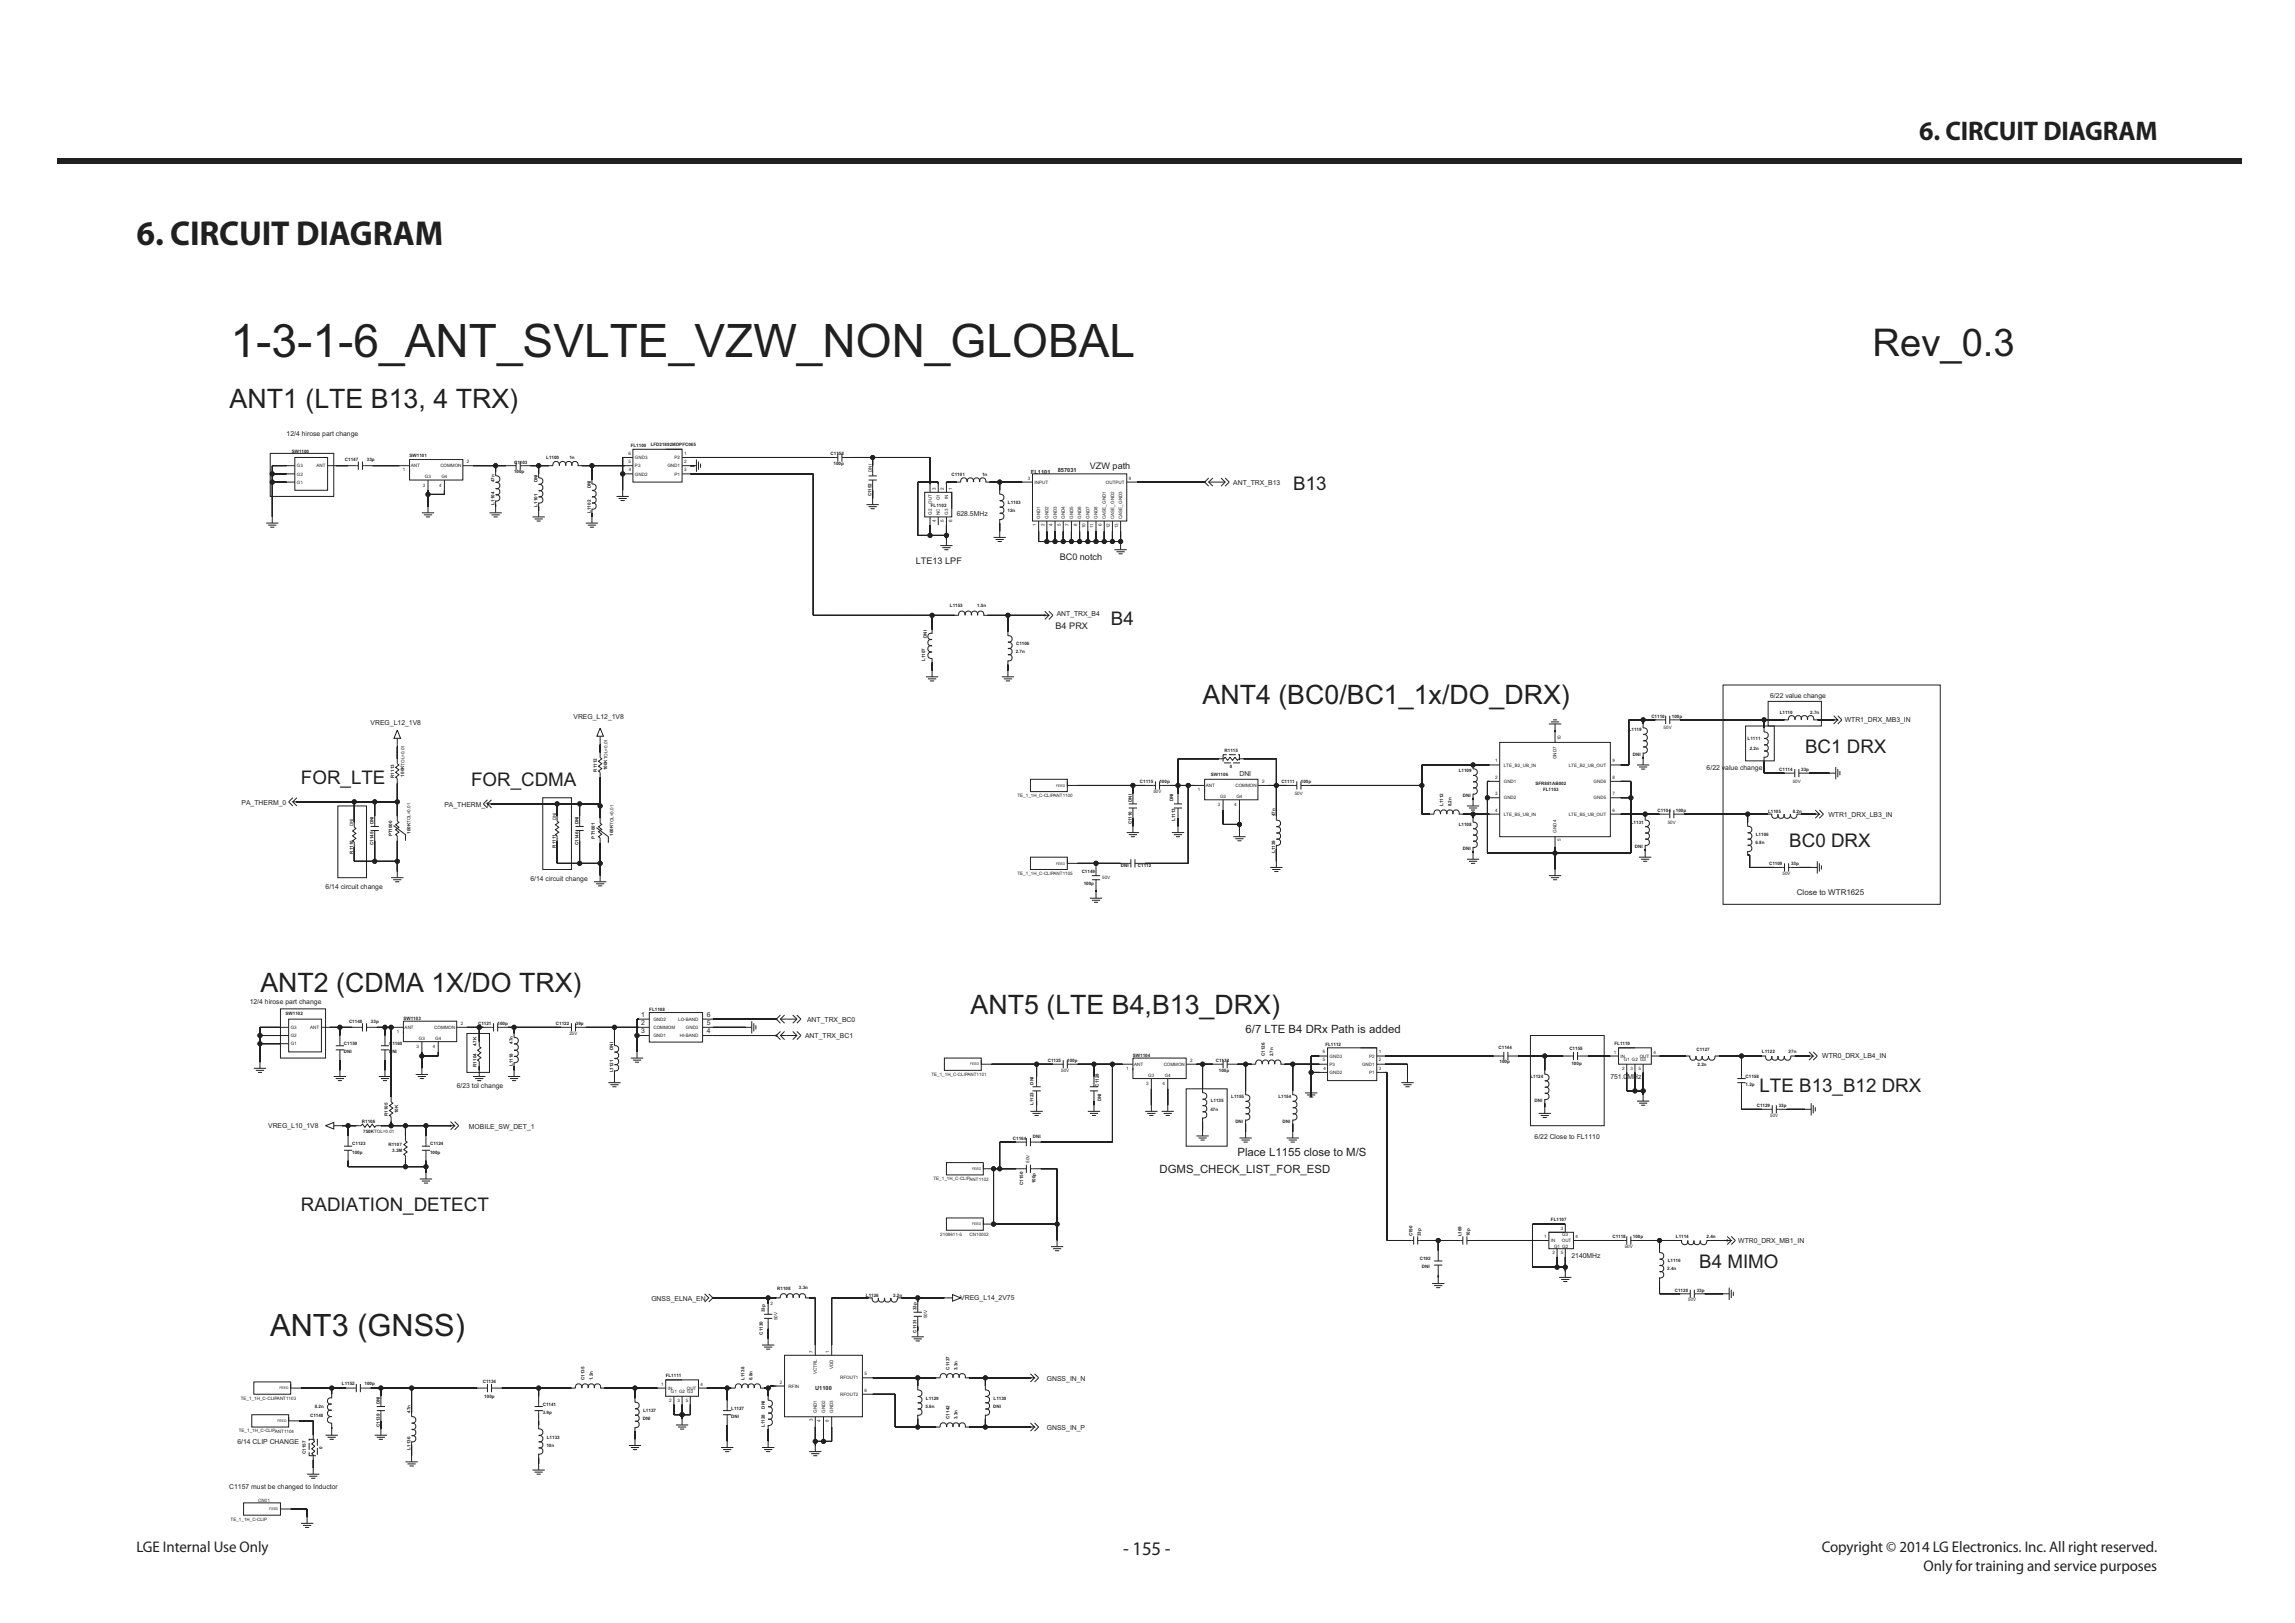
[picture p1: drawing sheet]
<svg xmlns="http://www.w3.org/2000/svg" width="420mm" height="297mm" viewBox="0 0 420 297" stroke-linecap="round" stroke-linejoin="round" font-family="sans-serif">
<defs><g id="words">
<text font-size="8.4" fill="#231f20" x="42.2" y="65.3">1-3-1-6_ANT_SVLTE_VZW_NON_GLOBAL</text>
<text font-size="7" fill="#231f20" x="342.8" y="65.2">Rev_0.3</text>
<text font-size="6.3" fill="#231f20" x="25" y="44.8">6. CIRCUIT DIAGRAM</text>
<text font-size="5.6" fill="#231f20" x="49.5" y="244.6">ANT3 (GNSS)</text>
<g font-size="4.9" fill="#231f20">
<text x="351.4" y="25.7">6. CIRCUIT DIAGRAM</text>
<text x="42" y="74.8">ANT1 (LTE B13, 4 TRX)</text>
<text x="220.2" y="128.8">ANT4 (BC0/BC1_1x/DO_DRX)</text>
<text x="47.7" y="181.6">ANT2 (CDMA 1X/DO TRX)</text>
<text x="177.7" y="185.6">ANT5 (LTE B4,B13_DRX)</text>
</g>
<text font-size="3.5" fill="#231f20" x="205.6" y="284.6">- 155 -</text>
<g font-size="3.4" fill="#231f20">
<text x="236.8" y="89.7">B13</text>
<text x="203.4" y="114.5">B4</text>
<text x="330.5" y="137.8">BC1 DRX</text>
<text x="55.1" y="143.5">FOR_LTE</text>
<text x="86.2" y="143.9">FOR_CDMA</text>
<text x="327.6" y="155.1">BC0 DRX</text>
<text x="322.1" y="199.8">LTE B13_B12 DRX</text>
<text x="55.1" y="221.5">RADIATION_DETECT</text>
<text x="311.1" y="232.1">B4 MIMO</text>
</g>
<g font-size="2.8" fill="#231f20">
<text x="25" y="284.1">LGE Internal Use Only</text>
<text x="333.5" y="284.1">Copyright © 2014 LG Electronics. Inc. All right reserved.</text>
<text x="352.2" y="287.5">Only for training and service purposes</text>
</g>
<g font-size="2.1" fill="#231f20">
<text x="228" y="189.1">6/7 LTE B4 DRx Path is added</text>
<text x="212.3" y="214.7">DGMS_CHECK_LIST_FOR_ESD</text>
<text x="226.5" y="211.7">Place L1155 close to M/S</text>
</g>
<g font-size="1.7" fill="#231f20">
<text x="199.5" y="85.9">VZW path</text>
<text x="167.7" y="103.3">LTE13 LPF</text>
<text x="194" y="102.4">BC0 notch</text>
<text x="193.3" y="115.2">B4 PRX</text>
</g>
<text font-size="1.5" fill="#231f20" x="329" y="163.7">Close to WTR1625</text>
<g font-size="1.3" fill="#231f20">
<text x="52.5" y="79.8">12/4 hirose part change</text>
<text x="225.8" y="88.8">ANT_TRX_B13</text>
<text x="175.1" y="94.4">628.5MHz</text>
<text x="193.5" y="112.7">ANT_TRX_B4</text>
<text x="105" y="131.5">VREG_L12_1V8</text>
<text x="324.1" y="127.8">6/22 value change</text>
<text x="67.9" y="132.6">VREG_L12_1V8</text>
<text x="337.7" y="132.2">WTR1_DRX_MB3_IN</text>
<text x="226.9" y="142">DNI</text>
<text x="312.4" y="140.9">6/22 value change</text>
<text x="44.2" y="147.3">PA_THERM_0</text>
<text x="81.4" y="147.7">PA_THERM_1</text>
<text x="334.7" y="149.5">WTR1_DRX_LB3_IN</text>
<text x="97.1" y="161.2">6/14 circuit change</text>
<text x="59.6" y="162.7">6/14 circuit change</text>
<text x="45.7" y="183.7">12/4 hirose part change</text>
<text x="117.4" y="189.1">3</text>
<text x="117.4" y="187.6">2</text>
<text x="117.4" y="186.1">1</text>
<text x="129.4" y="189.1">4</text>
<text x="129.4" y="187.6">5</text>
<text x="129.4" y="186.1">6</text>
<text x="147.4" y="190">ANT_TRX_BC1</text>
<text x="147.8" y="187">ANT_TRX_BC0</text>
<text x="294.8" y="197.4">751.0MHz</text>
<text x="333.6" y="193.7">WTR0_DRX_LB4_IN</text>
<text x="83.6" y="199.1">6/23 tol change</text>
<text x="49.1" y="206.4">VREG_L10_1V8</text>
<text x="85.9" y="206.6">MOBILE_SW_DET_1</text>
<text x="280.9" y="208.4">6/22 Close to FL1110</text>
<text x="318.2" y="227.5">WTR0_DRX_MB1_IN</text>
<text x="287.7" y="230.2">2140MHz</text>
<text x="119.2" y="238.1">GNSS_ELNA_EN</text>
<text x="175.8" y="238">VREG_L14_2V75</text>
<text x="191.7" y="252.7">GNSS_IN_N</text>
<text x="191.7" y="261.7">GNSS_IN_P</text>
<text x="43.5" y="264.3">6/14 CLIP CHANGE</text>
<text x="42" y="272.6">C1157 must be changed to Inductor</text>
</g>
<g font-size="1" fill="#231f20">
<text x="188.7" y="86.7">FL1101</text>
<text x="193.7" y="86.4">857031</text>
<text x="149.2" y="254.4">U1100</text>
</g>
<g font-size=".8" fill="#231f20">
<text x="53.4" y="83">SW1100</text>
<text x="75" y="83.6">SW1101</text>
<text x="104.2" y="84">1n</text>
<text x="115" y="83.2">6</text>
<text x="115.5" y="81.9">FL1100</text>
<text x="119.1" y="81.7">LFD21892MDPFC065</text>
<text x="125.3" y="83.2">1</text>
<text x="152.1" y="83.3">C1153</text>
<text x="54.3" y="87">G2</text>
<text x="54.3" y="85.5">G3</text>
<text x="54.3" y="88.5">G1</text>
<text x="57.9" y="85.5">ANT</text>
<text x="63.1" y="84.5">C1147</text>
<text x="67.2" y="84.5">33p</text>
<text x="73.8" y="86.3">1</text>
<text x="75.2" y="85.5">ANT</text>
<text x="77.4" y="89.1">3</text>
<text x="77.8" y="87.5">G3</text>
<text x="80.4" y="89.1">4</text>
<text x="80.6" y="85.5">COMMON</text>
<text x="80.8" y="87.5">G4</text>
<text x="85.5" y="84.8">2</text>
<text x="90.5" y="88.2" transform="rotate(-90 90.5 88.2)">47n</text>
<text x="94.1" y="86.6">100p</text>
<text x="94.1" y="84.8">C1103</text>
<text x="98.4" y="88.2" transform="rotate(-90 98.4 88.2)">DNI</text>
<text x="100" y="84.1">L1100</text>
<text x="108.2" y="89.4" transform="rotate(-90 108.2 89.4)">DNI</text>
<text x="115" y="84.7">5</text>
<text x="115.1" y="86.3">4</text>
<text x="116.2" y="84">GND3</text>
<text x="116.2" y="85.5">P3</text>
<text x="116.2" y="87">GND2</text>
<text x="122.2" y="85.5">GND1</text>
<text x="123.5" y="87">P1</text>
<text x="123.5" y="84">P2</text>
<text x="125.3" y="86.2">3</text>
<text x="125.3" y="84.7">2</text>
<text x="152.6" y="85.1">100p</text>
<text x="159.6" y="86.4" transform="rotate(-90 159.6 86.4)">DNI</text>
<text x="171.3" y="89.7" transform="rotate(-90 171.3 89.7)">3</text>
<text x="172.8" y="89.7" transform="rotate(-90 172.8 89.7)">2</text>
<text x="174.2" y="87.1">C1101</text>
<text x="174.3" y="89.7" transform="rotate(-90 174.3 89.7)">1</text>
<text x="179.8" y="87.1">1n</text>
<text x="188.2" y="87.8">3</text>
<text x="189.4" y="88.5">INPUT</text>
<text x="202.5" y="88.5">OUTPUT</text>
<text x="206.7" y="87.8">9</text>
<text x="90.5" y="92.4" transform="rotate(-90 90.5 92.4)">L1104</text>
<text x="98.4" y="92.7" transform="rotate(-90 98.4 92.7)">L1101</text>
<text x="108.2" y="93.9" transform="rotate(-90 108.2 93.9)">L1102</text>
<text x="159.6" y="90.9" transform="rotate(-90 159.6 90.9)">C1152</text>
<text x="170.4" y="92.8">FL1102</text>
<text x="170.6" y="94.2" transform="rotate(-90 170.6 94.2)">G2</text>
<text x="170.6" y="92.2" transform="rotate(-90 170.6 92.2)">OUT</text>
<text x="171.3" y="95.4" transform="rotate(-90 171.3 95.4)">4</text>
<text x="172.1" y="94.2" transform="rotate(-90 172.1 94.2)">NC</text>
<text x="172.1" y="91.6" transform="rotate(-90 172.1 91.6)">G1</text>
<text x="172.8" y="95.4" transform="rotate(-90 172.8 95.4)">5</text>
<text x="173.6" y="94.2" transform="rotate(-90 173.6 94.2)">G3</text>
<text x="173.6" y="91.3" transform="rotate(-90 173.6 91.3)">IN</text>
<text x="174.3" y="95.4" transform="rotate(-90 174.3 95.4)">6</text>
<text x="184.4" y="93.7">12n</text>
<text x="184.5" y="92.2">L1103</text>
<text x="190.4" y="95" transform="rotate(-90 190.4 95)">GND1</text>
<text x="191.9" y="95" transform="rotate(-90 191.9 95)">GND2</text>
<text x="193.5" y="95" transform="rotate(-90 193.5 95)">GND3</text>
<text x="195" y="95" transform="rotate(-90 195 95)">GND4</text>
<text x="196.5" y="95" transform="rotate(-90 196.5 95)">GND5</text>
<text x="198" y="95" transform="rotate(-90 198 95)">GND6</text>
<text x="199.5" y="95" transform="rotate(-90 199.5 95)">GND7</text>
<text x="201" y="95" transform="rotate(-90 201 95)">GND8</text>
<text x="202.5" y="95" transform="rotate(-90 202.5 95)">CASE_GND1</text>
<text x="204" y="95" transform="rotate(-90 204 95)">CASE_GND2</text>
<text x="205.5" y="95" transform="rotate(-90 205.5 95)">CASE_GND3</text>
<text x="189.7" y="96.2" transform="rotate(-90 189.7 96.2)">1</text>
<text x="191.2" y="96.2" transform="rotate(-90 191.2 96.2)">2</text>
<text x="192.7" y="96.2" transform="rotate(-90 192.7 96.2)">4</text>
<text x="194.2" y="96.2" transform="rotate(-90 194.2 96.2)">5</text>
<text x="195.7" y="96.2" transform="rotate(-90 195.7 96.2)">7</text>
<text x="197.2" y="96.2" transform="rotate(-90 197.2 96.2)">8</text>
<text x="198.7" y="96.7" transform="rotate(-90 198.7 96.7)">10</text>
<text x="200.2" y="96.7" transform="rotate(-90 200.2 96.7)">11</text>
<text x="201.7" y="96.2" transform="rotate(-90 201.7 96.2)">6</text>
<text x="203.2" y="96.7" transform="rotate(-90 203.2 96.7)">12</text>
<text x="204.7" y="96.7" transform="rotate(-90 204.7 96.7)">13</text>
<text x="173.9" y="111.1">L1153</text>
<text x="178.9" y="111">1.5n</text>
<text x="169.7" y="116.7" transform="rotate(-90 169.7 116.7)">DNI</text>
<text x="185.9" y="119.6">2.7n</text>
<text x="186" y="118.1">C1106</text>
<text x="169.4" y="121" transform="rotate(-90 169.4 121)">L1107</text>
<text x="302.3" y="131.4">C1110</text>
<text x="306.1" y="131.4">100p</text>
<text x="325.8" y="130.6">L1110</text>
<text x="331.4" y="130.6">2.7n</text>
<text x="224.2" y="137.6">R1115</text>
<text x="285.7" y="135.5" transform="rotate(-90 285.7 135.5)">10</text>
<text x="298.2" y="133.8">L1119</text>
<text x="304.6" y="133.5">50V</text>
<text x="320" y="135.3">L1111</text>
<text x="320.3" y="137.2">2.2n</text>
<text x="72.1" y="142.4" transform="rotate(-90 72.1 142.4)">R1113</text>
<text x="74" y="142.1" transform="rotate(-90 74 142.1)">100KTOL=0.01</text>
<text x="109.3" y="141.2" transform="rotate(-90 109.3 141.2)">R1112</text>
<text x="111.2" y="141" transform="rotate(-90 111.2 141)">100KTOL=0.01</text>
<text x="208.7" y="143.4">C1115</text>
<text x="212.3" y="143.4">100p</text>
<text x="221.7" y="142.1">SW1106</text>
<text x="225.2" y="140.6">0</text>
<text x="231" y="143.3">2</text>
<text x="234.6" y="143.4">C1111</text>
<text x="238.1" y="143.4">100p</text>
<text x="267.1" y="141.4">L1109</text>
<text x="273.7" y="142.6">2</text>
<text x="273.7" y="139.5">1</text>
<text x="275.3" y="140.3">LTE_B2_UB_IN</text>
<text x="275.3" y="143.3">GND1</text>
<text x="281.1" y="143.7">SFR881AB002</text>
<text x="285" y="138.9" transform="rotate(-90 285 138.9)">GND7</text>
<text x="287.2" y="140.3">LTE_B2_UB_OUT</text>
<text x="291.7" y="143.3">GND6</text>
<text x="295.2" y="142.6">8</text>
<text x="295.2" y="139.5">9</text>
<text x="298.9" y="138.4">DNI</text>
<text x="325.7" y="141.1">C1114</text>
<text x="328.2" y="143.2">50V</text>
<text x="329.8" y="141.1">33p</text>
<text x="186.3" y="145.9">TE_1_1H_C-CLIPANT1100</text>
<text x="207.2" y="146.8" transform="rotate(-90 207.2 146.8)">DNI</text>
<text x="211.2" y="145.1">50V</text>
<text x="214.8" y="146.7" transform="rotate(-90 214.8 146.7)">DNI</text>
<text x="219.3" y="144.8">1</text>
<text x="220.8" y="144.1">ANT</text>
<text x="222.9" y="147.6">3</text>
<text x="223.4" y="146">G3</text>
<text x="225.9" y="147.6">4</text>
<text x="226.2" y="144.1">COMMON</text>
<text x="226.4" y="146">G4</text>
<text x="233.5" y="149.4" transform="rotate(-90 233.5 149.4)">47n</text>
<text x="237" y="145.5">50V</text>
<text x="264.2" y="147.5" transform="rotate(-90 264.2 147.5)">L1112</text>
<text x="265.7" y="147.6" transform="rotate(-90 265.7 147.6)">8.2n</text>
<text x="267.8" y="145.9">DNI</text>
<text x="273.7" y="148.6">4</text>
<text x="273.7" y="145.6">3</text>
<text x="275.3" y="146.3">GND2</text>
<text x="275.3" y="149.3">LTE_B5_UB_IN</text>
<text x="282.5" y="144.8">FL1103</text>
<text x="287.2" y="149.3">LTE_B5_UB_OUT</text>
<text x="291.7" y="146.3">GND5</text>
<text x="295.2" y="148.6">6</text>
<text x="295.2" y="145.6">7</text>
<text x="303.4" y="148.6">C1104</text>
<text x="306.8" y="148.6">100p</text>
<text x="323.7" y="148.9">L1105</text>
<text x="328.2" y="148.9">8.2n</text>
<text x="64.7" y="151.3" transform="rotate(-90 64.7 151.3)">DNI</text>
<text x="68.4" y="154.6" transform="rotate(-90 68.4 154.6)">C1145</text>
<text x="68.4" y="150.9" transform="rotate(-90 68.4 150.9)">DNI</text>
<text x="71.8" y="153.1" transform="rotate(-90 71.8 153.1)">PT1000</text>
<text x="75.1" y="152.6" transform="rotate(-90 75.1 152.6)">100KTOL=0.01</text>
<text x="101.8" y="155.1" transform="rotate(-90 101.8 155.1)">R1111</text>
<text x="101.8" y="150.1" transform="rotate(-90 101.8 150.1)">DNI</text>
<text x="105.9" y="154.6" transform="rotate(-90 105.9 154.6)">C1146</text>
<text x="105.9" y="150.9" transform="rotate(-90 105.9 150.9)">DNI</text>
<text x="108.9" y="153.5" transform="rotate(-90 108.9 153.5)">PT1001</text>
<text x="112.3" y="153" transform="rotate(-90 112.3 153)">100KTOL=0.01</text>
<text x="207.2" y="150.9" transform="rotate(-90 207.2 150.9)">C1116</text>
<text x="215.1" y="150.2" transform="rotate(-90 215.1 150.2)">L1113</text>
<text x="267.1" y="151.1">L1108</text>
<text x="267.8" y="155.6">DNI</text>
<text x="285" y="152.4" transform="rotate(-90 285 152.4)">GND4</text>
<text x="285.7" y="154" transform="rotate(-90 285.7 154)">5</text>
<text x="298.6" y="150.7">L1131</text>
<text x="299.3" y="155.2">DNI</text>
<text x="305.3" y="150.7">50V</text>
<text x="321.4" y="154.5">6.8n</text>
<text x="321.5" y="153">L1106</text>
<text x="64.6" y="156.2" transform="rotate(-90 64.6 156.2)">R1110</text>
<text x="186.3" y="160.1">TE_1_1H_C-CLIPANT1105</text>
<text x="198" y="159.7">C1149</text>
<text x="198.4" y="162">100p</text>
<text x="201.8" y="160.9">50V</text>
<text x="205.2" y="158.7">DNI</text>
<text x="208.3" y="158.7">C1112</text>
<text x="233.5" y="156.1" transform="rotate(-90 233.5 156.1)">L1139</text>
<text x="323.9" y="158.4">C1109</text>
<text x="326.3" y="160.1">50V</text>
<text x="327.9" y="158.4">33p</text>
<text x="52.3" y="185.7">SW1102</text>
<text x="118.9" y="184.9">FL1108</text>
<text x="53.2" y="189.8">G2</text>
<text x="53.2" y="188.3">G3</text>
<text x="53.2" y="191.3">G1</text>
<text x="56.8" y="188.3">ANT</text>
<text x="63" y="191.2">C1159</text>
<text x="63.9" y="187.2">C1148</text>
<text x="67.9" y="187.2">33p</text>
<text x="71.2" y="191.2">C1160</text>
<text x="72.6" y="189.1">1</text>
<text x="73.9" y="186.7">SW1103</text>
<text x="74.1" y="188.3">ANT</text>
<text x="76.3" y="191.8">3</text>
<text x="76.7" y="190.3">G3</text>
<text x="79.3" y="191.8">4</text>
<text x="79.5" y="188.3">COMMON</text>
<text x="79.7" y="190.3">G4</text>
<text x="84.4" y="187.6">2</text>
<text x="87.2" y="191.5" transform="rotate(-90 87.2 191.5)">4.7K</text>
<text x="87.5" y="187.6">C1121</text>
<text x="91.1" y="187.6">100p</text>
<text x="93.9" y="191" transform="rotate(-90 93.9 191)">47n</text>
<text x="101.8" y="187.6">C1122</text>
<text x="104.2" y="189.4">25V</text>
<text x="105.4" y="187.6">39p</text>
<text x="119.6" y="189.8">GND1</text>
<text x="119.6" y="188.3">COMMOM</text>
<text x="119.6" y="186.8">GND2</text>
<text x="124.2" y="186.8">LO-BAND</text>
<text x="124.4" y="189.8">HI-BAND</text>
<text x="125.6" y="188.3">GND3</text>
<text x="242.6" y="191.4">FL1112</text>
<text x="274.4" y="192">C1144</text>
<text x="295.6" y="191.2">FL1110</text>
<text x="63" y="192.7">DNI</text>
<text x="71.2" y="192.7">DNI</text>
<text x="87.2" y="195.2" transform="rotate(-90 87.2 195.2)">R1104</text>
<text x="93.9" y="195.1" transform="rotate(-90 93.9 195.1)">L1118</text>
<text x="112.3" y="196.3" transform="rotate(-90 112.3 196.3)">L1121</text>
<text x="112.3" y="192.1" transform="rotate(-90 112.3 192.1)">DNI</text>
<text x="170.5" y="196.9">TE_1_1H_C-CLIPANT1101</text>
<text x="191.8" y="194.4">C1125</text>
<text x="194.3" y="196.1">50V</text>
<text x="195.4" y="194.4">100p</text>
<text x="206.2" y="195.8">1</text>
<text x="207.4" y="193.5">SW1104</text>
<text x="207.6" y="195.1">ANT</text>
<text x="210.2" y="197">G3</text>
<text x="213" y="195.1">COMMON</text>
<text x="213.2" y="197">G4</text>
<text x="217.9" y="194.3">2</text>
<text x="222.6" y="194.4">C1132</text>
<text x="223.1" y="196.1">100p</text>
<text x="231.6" y="193.3" transform="rotate(-90 231.6 193.3)">C1126</text>
<text x="233.1" y="193.3" transform="rotate(-90 233.1 193.3)">2.7n</text>
<text x="242.2" y="194.2">5</text>
<text x="242.2" y="192.7">6</text>
<text x="242.3" y="195.8">4</text>
<text x="243.4" y="193.6">GND3</text>
<text x="243.4" y="195.1">P3</text>
<text x="243.4" y="196.6">GND2</text>
<text x="249.4" y="195.1">GND1</text>
<text x="250.7" y="196.6">P1</text>
<text x="250.7" y="193.6">P2</text>
<text x="252.4" y="195.7">3</text>
<text x="252.4" y="194.2">2</text>
<text x="252.4" y="192.7">1</text>
<text x="274.5" y="194.6">100p</text>
<text x="280.2" y="197.2">L1124</text>
<text x="287.3" y="192.1">C1155</text>
<text x="287.7" y="195">100p</text>
<text x="295.5" y="192.8">1</text>
<text x="296.7" y="193.6">IN</text>
<text x="297" y="195.8">2</text>
<text x="297.3" y="194.2">G1 G2 G3</text>
<text x="298.5" y="195.8">3</text>
<text x="300" y="195.8">5</text>
<text x="300.2" y="193.6">OUT</text>
<text x="302.7" y="192.8">4</text>
<text x="310.6" y="192.4">C1127</text>
<text x="310.8" y="195.1">2.2n</text>
<text x="319.6" y="197.2">C1158</text>
<text x="322.6" y="192.7">L1122</text>
<text x="327.5" y="192.7">27n</text>
<text x="72.9" y="203.8" transform="rotate(-90 72.9 203.8)">10K</text>
<text x="189.2" y="202.3" transform="rotate(-90 189.2 202.3)">L1123</text>
<text x="189.2" y="198.5" transform="rotate(-90 189.2 198.5)">DNI</text>
<text x="201.2" y="198.9" transform="rotate(-90 201.2 198.9)">C1128</text>
<text x="201.6" y="201.5" transform="rotate(-90 201.6 201.5)">DNI</text>
<text x="209.8" y="198.6">3</text>
<text x="212.8" y="198.6">4</text>
<text x="221.6" y="203.3">47n</text>
<text x="221.7" y="201.8">L1135</text>
<text x="225.4" y="201">L1155</text>
<text x="234" y="201">L1154</text>
<text x="280.9" y="201.8">DNI</text>
<text x="319.6" y="198.7">1.2p</text>
<text x="321.6" y="202.6">C1129</text>
<text x="325.6" y="202.6">33p</text>
<text x="64.5" y="209.6">C1123</text>
<text x="66.2" y="205.5">R1106</text>
<text x="66.5" y="207.4">750KTOL=0.01</text>
<text x="71" y="204.3" transform="rotate(-90 71 204.3)">R1105</text>
<text x="71.1" y="209.8">R1107</text>
<text x="78.7" y="209.6">C1124</text>
<text x="185.4" y="208.6">C1164</text>
<text x="189.1" y="208.3">DNI</text>
<text x="226.2" y="205.5">DNI</text>
<text x="234.8" y="205.5">DNI</text>
<text x="324.1" y="204.4">50V</text>
<text x="64.5" y="211.1">100p</text>
<text x="71.8" y="210.9">3.3M</text>
<text x="78.7" y="211.1">100p</text>
<text x="188.5" y="212.8" transform="rotate(-90 188.5 212.8)">50V</text>
<text x="170.9" y="216">TE_1_1H_C-CLIPANT1102</text>
<text x="187.3" y="216.9" transform="rotate(-90 187.3 216.9)">C1150</text>
<text x="189.6" y="216.5" transform="rotate(-90 189.6 216.5)">100p</text>
<text x="172.1" y="226.1">2108611-5</text>
<text x="177.5" y="226.2">CN10002</text>
<text x="258.6" y="226.3" transform="rotate(-90 258.6 226.3)">C190</text>
<text x="260.1" y="226.3" transform="rotate(-90 260.1 226.3)">33p</text>
<text x="267.6" y="226.3" transform="rotate(-90 267.6 226.3)">L169</text>
<text x="269.1" y="226.3" transform="rotate(-90 269.1 226.3)">10p</text>
<text x="282.7" y="226.6">1</text>
<text x="283.9" y="223.5">FL1107</text>
<text x="283.9" y="227.3">IN</text>
<text x="285.7" y="225.1">3</text>
<text x="285.9" y="227.3">OUT</text>
<text x="286" y="226.3">G3</text>
<text x="288.4" y="226.6">4</text>
<text x="295.2" y="226.6">C1118</text>
<text x="298.9" y="226.6">100p</text>
<text x="306.8" y="226.5">L1114</text>
<text x="312.4" y="226.5">2.4n</text>
<text x="259.9" y="230.6">C192</text>
<text x="260.3" y="232.1">DNI</text>
<text x="284.2" y="229.6">2</text>
<text x="284.5" y="228.4">G1 G2</text>
<text x="285.7" y="229.6">5</text>
<text x="297.4" y="228.4">50V</text>
<text x="305.2" y="232.5">2.4n</text>
<text x="305.3" y="231">L1116</text>
<text x="141.1" y="238.8">2</text>
<text x="142.3" y="236">R1108</text>
<text x="146.3" y="236">3.3n</text>
<text x="158.5" y="237.3">L1126</text>
<text x="163.5" y="237.4">2.2n</text>
<text x="167.8" y="239.8" transform="rotate(-90 167.8 239.8)">33p</text>
<text x="306.6" y="236.4">C1120</text>
<text x="309.1" y="238.1">50V</text>
<text x="310.6" y="236.4">33p</text>
<text x="139.7" y="244.3" transform="rotate(-90 139.7 244.3)">C1130</text>
<text x="140" y="240.2" transform="rotate(-90 140 240.2)">33p</text>
<text x="142.3" y="241.7" transform="rotate(-90 142.3 241.7)">50V</text>
<text x="167.8" y="243.9" transform="rotate(-90 167.8 243.9)">C1131</text>
<text x="169.7" y="241.3" transform="rotate(-90 169.7 241.3)">50V</text>
<text x="148.8" y="247.7" transform="rotate(-90 148.8 247.7)">7</text>
<text x="149.6" y="251.5" transform="rotate(-90 149.6 251.5)">VCTRL</text>
<text x="151.8" y="247.7" transform="rotate(-90 151.8 247.7)">1</text>
<text x="152.6" y="250.6" transform="rotate(-90 152.6 250.6)">VDD</text>
<text x="158.3" y="251.7">5</text>
<text x="173.8" y="250.7" transform="rotate(-90 173.8 250.7)">C1137</text>
<text x="175.3" y="250.7" transform="rotate(-90 175.3 250.7)">3.3n</text>
<text x="44.1" y="256.2">TE_1_1H_C-CLIPANT1103</text>
<text x="57.6" y="257.8">8.2n</text>
<text x="62.6" y="253.5">L1152</text>
<text x="66.7" y="253.5">100p</text>
<text x="69.5" y="257" transform="rotate(-90 69.5 257)">DNI</text>
<text x="88.4" y="253.1">C1134</text>
<text x="88.7" y="255.8">100p</text>
<text x="99.4" y="257.3">C1141</text>
<text x="107" y="252.5" transform="rotate(-90 107 252.5)">C1135</text>
<text x="108.5" y="252.6" transform="rotate(-90 108.5 252.6)">1.2n</text>
<text x="121" y="253.6">1</text>
<text x="121.9" y="252">FL1111</text>
<text x="122.2" y="254.3">IN</text>
<text x="122.5" y="256.6">2</text>
<text x="122.8" y="255">G1 G2 G3</text>
<text x="124" y="256.6">3</text>
<text x="125.5" y="256.6">5</text>
<text x="125.7" y="254.3">OUT</text>
<text x="128.3" y="253.6">4</text>
<text x="136.3" y="252.5" transform="rotate(-90 136.3 252.5)">L1138</text>
<text x="137.8" y="252.6" transform="rotate(-90 137.8 252.6)">6.8n</text>
<text x="140" y="257.8" transform="rotate(-90 140 257.8)">DNI</text>
<text x="142.8" y="253.2">2</text>
<text x="144.4" y="254">RFIN</text>
<text x="153.8" y="255.5">RFOUT2</text>
<text x="153.8" y="252.5">RFOUT1</text>
<text x="158.3" y="254.7">6</text>
<text x="169.4" y="257.6">5.6n</text>
<text x="169.5" y="256.1">L1129</text>
<text x="181.8" y="257.6">DNI</text>
<text x="181.9" y="256.1">L1130</text>
<text x="43.7" y="262.2">TE_1_1H_C-CLIPANT1104</text>
<text x="56.8" y="259.3">C1140</text>
<text x="69.5" y="261.2" transform="rotate(-90 69.5 261.2)">C1139</text>
<text x="75.1" y="258.5" transform="rotate(-90 75.1 258.5)">47n</text>
<text x="99.4" y="258.8">3.9p</text>
<text x="100.1" y="263.3">L1133</text>
<text x="117.7" y="259.9">DNI</text>
<text x="117.7" y="258.4">L1137</text>
<text x="133.9" y="259.5">DNI</text>
<text x="133.9" y="258">L1127</text>
<text x="140" y="261.2" transform="rotate(-90 140 261.2)">L1128</text>
<text x="148.8" y="260.1" transform="rotate(-90 148.8 260.1)">3</text>
<text x="149.6" y="258.5" transform="rotate(-90 149.6 258.5)">GND1</text>
<text x="150.2" y="260.2" transform="rotate(-90 150.2 260.2)">4</text>
<text x="151.1" y="258.5" transform="rotate(-90 151.1 258.5)">GND2</text>
<text x="151.7" y="260.2" transform="rotate(-90 151.7 260.2)">8</text>
<text x="152.6" y="258.5" transform="rotate(-90 152.6 258.5)">GND3</text>
<text x="173.8" y="259.7" transform="rotate(-90 173.8 259.7)">C1142</text>
<text x="175.3" y="259.7" transform="rotate(-90 175.3 259.7)">3.3n</text>
<text x="56" y="266.2" transform="rotate(-90 56 266.2)">C1157</text>
<text x="59" y="265.2" transform="rotate(-90 59 265.2)">0</text>
<text x="75.1" y="265.3" transform="rotate(-90 75.1 265.3)">L1136</text>
<text x="100" y="264.8">10n</text>
<text x="47.3" y="275">CN01</text>
<text x="42.2" y="278.3">TE_1_1H_C-CLIP</text>
</g>
<g font-size=".6" fill="#231f20">
<text x="193.4" y="144">FEED</text>
<text x="193.4" y="158.2">FEED</text>
<text x="177.6" y="195">FEED</text>
<text x="178" y="214.1">FEED</text>
<text x="178" y="224.3">FEED</text>
<text x="51.2" y="254.3">FEED</text>
<text x="50.8" y="260.3">FEED</text>
<text x="49.3" y="276.4">FEED</text>
</g>
</g></defs>
<path d="M10.4 29h400v1h-400z" fill="#231f20"/>
<g fill="none" stroke="#231f20" stroke-width=".18">
<path d="M89.6 93.9h2.3M90 94.2h1.5M90.4 94.6h.7M90.7 86.4v.7a.59 .59 0 0 1 .8 .6 .59 .59 0 0 1-.8 .5M90.7 92.7v1.2M90.7 91.6v.8M90.7 88.3a.59 .59 0 0 1 .8 .6 .59 .59 0 0 1-.8 .5 .59 .59 0 0 1 .8 .6 .59 .59 0 0 1-.8 .6 .59 .59 0 0 1 .8 .5 .59 .59 0 0 1-.8 .6M97.5 94.6h2.2M97.9 95h1.5M98.2 95.4h.8M98.6 86.7v.8a.59 .59 0 0 1 .8 .5 .59 .59 0 0 1-.8 .6M98.6 93.5v1.1"/>
<path d="M98.6 92v.7M98.6 88.7a.59 .59 0 0 1 .8 .5 .59 .59 0 0 1-.8 .6 .59 .59 0 0 1 .8 .6 .59 .59 0 0 1-.8 .5 .59 .59 0 0 1 .8 .6 .59 .59 0 0 1-.8 .6M261.8 149h.8M262.6 149a.59 .59 0 0 1 .5-.8 .59 .59 0 0 1 .6 .8M263.8 149a.59 .59 0 0 1 .5-.8 .59 .59 0 0 1 .6 .8 .59 .59 0 0 1 .5-.8 .59 .59 0 0 1 .6 .8 .59 .59 0 0 1 .6-.8 .59 .59 0 0 1 .5 .8M267.1 149h.7M142.1 186.5h.1M142.9 185.8l-.8 .7 .8 .8M142.9 186.5h3M143.6 185.8l-.7 .7 .7 .8M145.1 185.8l.8 .7-.8 .8M145.9 185.8l.7 .7-.7 .8"/>
</g>
<circle cx="142.1" cy="186.5" r=".08" fill="#231f20"/>
<g fill="none" stroke="#231f20" stroke-width=".18">
<path d="M331.6 158.8h1.1M332.3 148.3l.8 .7h-.8M332.3 149h.1M332.7 157.6v2.3M333.1 158v1.5M333.1 149l-.8 .8M333.1 148.3l.7 .7-.7 .8M333.5 158.4v.7M273.4 193.3h1.9M275.3 192.5v1.5M276.1 193.3h1.8M276.1 192.5v1.5"/>
<path d="M173.3 222.9h6.7v2.3h-6.7zM180 223.3v.7h1.9M104.6 254h.8M105.4 254a.59 .59 0 0 1 .5-.7 .59 .59 0 0 1 .6 .7M106.6 254a.59 .59 0 0 1 .5-.7 .59 .59 0 0 1 .6 .7 .59 .59 0 0 1 .6-.7 .59 .59 0 0 1 .5 .7 .59 .59 0 0 1 .6-.7 .59 .59 0 0 1 .5 .7M109.9 254h.7M133.9 254h.7M134.6 254a.59 .59 0 0 1 .6-.7 .59 .59 0 0 1 .6 .7M135.8 254a.59 .59 0 0 1 .6-.7 .59 .59 0 0 1 .6 .7 .59 .59 0 0 1 .5-.7 .59 .59 0 0 1 .6 .7 .59 .59 0 0 1 .5-.7 .59 .59 0 0 1 .6 .7M139.1 254h.8M57.3 262.7v.9M57.3 266.3v.9"/>
<path d="M98.6 260.8v.7M98.6 266v.8M98.6 261.5a.59 .59 0 0 1 .8 .6 .59 .59 0 0 1-.8 .6M98.6 262.7a.59 .59 0 0 1 .8 .6 .59 .59 0 0 1-.8 .6 .59 .59 0 0 1 .8 .5 .59 .59 0 0 1-.8 .6 .59 .59 0 0 1 .8 .6 .59 .59 0 0 1-.8 .5"/>
<circle cx="142.1" cy="186.5" r=".08"/>
</g>
<g fill="none" stroke="#231f20" stroke-width=".18" stroke-dasharray="1.3 .4" stroke-linecap="butt">
<path d="M56.6 266.4h1.5v-3h-1.5v3M57 266l.3-.2M57 265.1l.3-.2M57 264.2l.3-.2M57.3 266.3l-.3-.3M57.3 265.8l.3-.2M57.3 265.4l-.3-.3M57.3 264.9l.3-.2M57.3 264.5l-.3-.3M57.3 264l.3-.2M57.6 265.6l-.3-.2M57.6 264.7l-.3-.2"/>
<path d="M57.6 263.8l-.3-.2"/>
</g>
<circle cx="332.3" cy="149" r=".08" fill="#231f20"/>
<g fill="none" stroke="#231f20" stroke-width=".18">
<path d="M303.1 131.7h1.8M304.9 131v1.5M305.7 131v1.5M305.7 131.7h1.9M323 133.2v.8a.59 .59 0 0 1 .7 .6 .59 .59 0 0 1-.7 .5M323 138.5v.7M323 135.2a.59 .59 0 0 1 .7 .6 .59 .59 0 0 1-.7 .5M323 136.3a.59 .59 0 0 1 .7 .6 .59 .59 0 0 1-.7 .6 .59 .59 0 0 1 .7 .5 .59 .59 0 0 1-.7 .6M335.7 131l.8 .7h-.8M335.7 131.7h.1M336.5 131.7l-.8 .8M336.5 131l.7 .7-.7 .8"/>
<path d="M303.8 149h1.9M305.7 148.3v1.5M306.4 148.3v1.5M306.4 149h1.9M320 150.5v.8a.59 .59 0 0 1 .7 .5 .59 .59 0 0 1-.7 .6M320 155.8v.7M320 152.5a.59 .59 0 0 1 .7 .5 .59 .59 0 0 1-.7 .6 .59 .59 0 0 1 .7 .5 .59 .59 0 0 1-.7 .6 .59 .59 0 0 1 .7 .6 .59 .59 0 0 1-.7 .5M324.8 158.8h1.9M326.7 158v1.5M326.7 141.5h1.9M327.5 158.8h1.8M327.5 158v1.5"/>
<path d="M328.6 140.8v1.5M329.3 140.8v1.5M329.3 141.5h1.9M335 141.5h1.1M336.1 140.4v2.2M336.5 140.8v1.5M336.8 141.1v.8"/>
<circle cx="332.3" cy="149" r=".08"/>
</g>
<circle cx="335.7" cy="131.7" r=".08" fill="#231f20"/>
<g fill="none" stroke="#231f20" stroke-width=".18">
<path d="M73.1 85.2h1.9M75 84.1h9.7v3.8h-9.7zM75 86v.4M78.4 87.9v1.8M81.4 87.9v1.8M84.7 85.2h1.9M183 89.7v.8a.59 .59 0 0 1 .8 .5 .59 .59 0 0 1-.8 .6M183 95v.7M183 91.7a.59 .59 0 0 1 .8 .5 .59 .59 0 0 1-.8 .6 .59 .59 0 0 1 .8 .6 .59 .59 0 0 1-.8 .5 .59 .59 0 0 1 .8 .6 .59 .59 0 0 1-.8 .6M72.7 133.6l.6 1.5h-1.2zM72.7 138.9v.9l.3 .2-.6 .5 .6 .4-.6 .5 .6 .4-.6 .5 .3 .2v.9M72.7 135.1v1.5"/>
<path d="M109.9 137.7v.9l.3 .3-.6 .4 .6 .5-.6 .4 .6 .5-.6 .4 .3 .3v.9M109.9 133.2l.6 1.5h-1.2zM109.9 134.7v1.5M183.4 123.9h2.2M183.8 124.2h1.5M184.1 124.6h.8M184.5 122.7v1.2M269.7 140v.7a.59 .59 0 0 1 .8 .6 .59 .59 0 0 1-.8 .6M272.7 140h1.9M274.6 135.9h20.2v17.2h-20.2zM283.6 132.5h2.2M283.9 132.1h1.5"/>
<path d="M284.3 131.7h.8M284.7 134v1.9M284.7 132.5v1.1M294.8 140h1.9M299.7 140h2.2M300.8 138.9v1.1M300.8 132.5v.7a.59 .59 0 0 1 .8 .6 .59 .59 0 0 1-.8 .6M300.8 137.7v.8M300.8 134.4a.59 .59 0 0 1 .8 .6 .59 .59 0 0 1-.8 .6 .59 .59 0 0 1 .8 .5 .59 .59 0 0 1-.8 .6 .59 .59 0 0 1 .8 .6 .59 .59 0 0 1-.8 .5M326.7 131.7h.8M327.5 131.7a.59 .59 0 0 1 .5-.7 .59 .59 0 0 1 .6 .7M328.7 131.7a.59 .59 0 0 1 .5-.7 .59 .59 0 0 1 .6 .7 .59 .59 0 0 1 .5-.7 .59 .59 0 0 1 .6 .7 .59 .59 0 0 1 .6-.7 .59 .59 0 0 1 .5 .7"/>
<path d="M332 131.7h.7M89.2 146.4l-.7 .7 .7 .8M90 147.1h-.8l.8 .8M90 147.1h.1M90 146.4l-.8 .7M200.7 158.4v1.9M225.8 153.1h2.2M226.2 153.5h1.5M226.5 153.9h.8M226.9 152v1.1M268.6 157.3h2.2M268.6 147.5h2.2"/>
<path d="M268.9 157.6h1.5M268.9 147.9h1.5M269.3 158h.8M269.3 148.3h.8M269.7 149.8v.7a.59 .59 0 0 1 .8 .6 .59 .59 0 0 1-.8 .5M269.7 156.1v1.2M269.7 145.3v.7M269.7 155v.8M269.7 146.4v1.1M269.7 141.9a.59 .59 0 0 1 .8 .6 .59 .59 0 0 1-.8 .6 .59 .59 0 0 1 .8 .5 .59 .59 0 0 1-.8 .6 .59 .59 0 0 1 .8 .6 .59 .59 0 0 1-.8 .5M269.7 151.7a.59 .59 0 0 1 .8 .6 .59 .59 0 0 1-.8 .5 .59 .59 0 0 1 .8 .6 .59 .59 0 0 1-.8 .6 .59 .59 0 0 1 .8 .5 .59 .59 0 0 1-.8 .6M272.7 149h1.9"/>
<path d="M272.7 143h1.9M272.7 146h1.9M284.7 159.1v1.2M284.7 153.1v1.9M294.8 149h1.9M294.8 143h1.9M294.8 146h1.9M300.1 140.4h1.5M300.1 156.9h2.2M300.4 140.7h.8M300.4 157.3h1.5M300.8 157.6h.8"/>
<path d="M301.2 149.4v.7a.59 .59 0 0 1 .8 .6 .59 .59 0 0 1-.8 .6M301.2 154.6v.8M301.2 155.8v1.1M301.2 151.3a.59 .59 0 0 1 .8 .6 .59 .59 0 0 1-.8 .6 .59 .59 0 0 1 .8 .5 .59 .59 0 0 1-.8 .6 .59 .59 0 0 1 .8 .5 .59 .59 0 0 1-.8 .6M323.7 149h.8M324.4 149a.59 .59 0 0 0 .5 .8 .59 .59 0 0 0 .6-.8 .59 .59 0 0 0 .6 .8 .59 .59 0 0 0 .5-.8 .59 .59 0 0 0 .6 .8 .59 .59 0 0 0 .6-.8M329.7 149h-.7a.59 .59 0 0 1-.6 .8 .59 .59 0 0 1-.6-.8M199.9 160.3h1.5M199.9 161h1.5M200.7 161v1.9M283.6 160.3h2.2M283.9 160.6h1.5"/>
<path d="M284.3 161h.8M222 194.8h1.9M223.9 194v1.5M224.7 194.8h1.8M224.7 194v1.5M308.7 193.3h.7M309.4 193.3a.59 .59 0 0 0 .5 .8 .59 .59 0 0 0 .6-.8 .59 .59 0 0 0 .6 .8 .59 .59 0 0 0 .5-.8 .59 .59 0 0 0 .6 .8 .59 .59 0 0 0 .5-.8M314.7 193.3h-.8a.59 .59 0 0 1-.5 .8 .59 .59 0 0 1-.6-.8M318.1 197.4h1.5M318.1 198.1h1.5M318.8 195.5v1.9M318.8 198.1v1.9"/>
<path d="M322.6 193.3h.7M323.2 193.3a.59 .59 0 0 0 .6 .8 .59 .59 0 0 0 .6-.8 .59 .59 0 0 0 .5 .8 .59 .59 0 0 0 .6-.8 .59 .59 0 0 0 .6 .8 .59 .59 0 0 0 .5-.8M328.6 193.3h-.8a.59 .59 0 0 1-.5 .8 .59 .59 0 0 1-.6-.8M65.2 206h.9l.3-.3 .4 .6 .5-.6 .4 .6 .5-.6 .4 .6 .2-.3h.9M186 213.9h1.9M187.9 213.2v1.5M188.6 213.2v1.5M188.6 213.9h1.9M303.8 228.5v.8a.59 .59 0 0 1 .8 .5 .59 .59 0 0 1-.8 .6M303.8 233.8v.7M303.8 230.5a.59 .59 0 0 1 .8 .5 .59 .59 0 0 1-.8 .6 .59 .59 0 0 1 .8 .6 .59 .59 0 0 1-.8 .5 .59 .59 0 0 1 .8 .6 .59 .59 0 0 1-.8 .6M307.2 227h.7"/>
<path d="M307.9 227a.59 .59 0 0 0 .5 .8 .59 .59 0 0 0 .6-.8 .59 .59 0 0 0 .6 .8 .59 .59 0 0 0 .5-.8 .59 .59 0 0 0 .6 .8 .59 .59 0 0 0 .5-.8M311.3 227a.59 .59 0 0 0 .6 .8 .59 .59 0 0 0 .5-.8M312.4 227h.8M46.1 258.9h6.7v2.3h-6.7zM46.5 252.9h6.7v2.3h-6.7zM52.8 259.3v.7h1.9M53.2 253.3v.7h1.9M60.7 259.3a.59 .59 0 0 0-.8 .6 .59 .59 0 0 0 .8 .5v.8M60.7 257a.59 .59 0 0 0-.8 .5 .59 .59 0 0 0 .8 .6 .59 .59 0 0 0-.8 .6 .59 .59 0 0 0 .8 .5M60.7 255.8a.59 .59 0 0 0-.8 .6 .59 .59 0 0 0 .8 .6M60.7 255.2v.7M116.2 255.9l.1 .8a.59 .59 0 0 1 .7 .5 .59 .59 0 0 1-.7 .6"/>
<path d="M116.3 257.9a.59 .59 0 0 1 .7 .5 .59 .59 0 0 1-.7 .6 .59 .59 0 0 1 .7 .6 .59 .59 0 0 1-.7 .5 .59 .59 0 0 1 .7 .6 .59 .59 0 0 1-.7 .5M55.1 278.8h2.2M55.5 279.2h1.5M55.8 279.6h.8M56.2 277.7v1.1M116.2 261.2v.7"/>
<circle cx="335.7" cy="131.7" r=".08"/>
</g>
<circle cx="90" cy="147.1" r=".08" fill="#231f20"/>
<g fill="none" stroke="#231f20" stroke-width=".18">
<path d="M53.6 146l-.8 .8 .8 .7M54.3 146.8h-.7l.7 .7M54.3 146.8h.1M54.3 146l-.7 .8"/>
<circle cx="90" cy="147.1" r=".08"/>
</g>
<circle cx="54.3" cy="146.8" r=".08" fill="#231f20"/>
<g fill="none" stroke="#231f20" stroke-width=".18">
<path d="M67.9 151.3h1.5M67.9 152h1.5M68.6 149.4v1.9M68.6 152v1.9M72.1 151.1l2.1 1.7v1.1M72.7 159.5v1.1M72.7 149.4v.9l.3 .2-.6 .5 .6 .4-.6 .5 .6 .4-.6 .5 .3 .2v.9M105.4 151.3h1.5M105.4 152h1.5M106.1 149.4v1.9M106.1 152v1.9M109.2 151.5l2.2 1.6v1.2"/>
<path d="M109.9 149.8v.9l.3 .2-.6 .4 .6 .5-.6 .4 .6 .5-.6 .4 .3 .3v.9M71.6 160.6h2.3M72 161h1.5M72.4 161.4h.7M108.7 161.4h2.3M109.1 161.8h1.5M109.5 162.1h.7M109.9 160.3v1.1M82.5 205.3l.7 .7h-.7M82.5 206h.1M83.2 205.3l.8 .7-.8 .8M83.2 206l-.7 .8"/>
<circle cx="54.3" cy="146.8" r=".08"/>
</g>
<circle cx="82.5" cy="206" r=".08" fill="#231f20"/>
<g fill="none" stroke="#231f20" stroke-width=".18">
<path d="M142.1 189.5h.1M142.9 188.8l-.8 .7 .8 .8M142.9 189.5h3M143.6 188.8l-.7 .7 .7 .8M145.1 188.8l.8 .7-.8 .8M145.9 188.8l.7 .7-.7 .8M74.2 267.5h2.3M74.6 267.9h1.5M75 268.3h.7M75.4 266.4v1.1"/>
<circle cx="82.5" cy="206" r=".08"/>
</g>
<circle cx="142.1" cy="189.5" r=".08" fill="#231f20"/>
<g fill="none" stroke="#231f20" stroke-width=".18">
<path d="M220.5 88.2h.1M221.3 87.5l-.8 .7 .8 .8M221.3 88.2h3M222 87.5l-.7 .7 .7 .8M223.5 87.5l.8 .7-.8 .8M224.3 87.5l.7 .7-.7 .8"/>
<circle cx="142.1" cy="189.5" r=".08"/>
</g>
<circle cx="220.5" cy="88.2" r=".08" fill="#231f20"/>
<g fill="none" stroke="#231f20" stroke-width=".18">
<path d="M169.3 90.1h4.9v4.5h-4.9zM170.3 88.6v1.5M170.3 94.6v1.5M171.8 88.6v1.5M171.8 94.6v1.5M172.1 99.9h2.3M173.3 88.6v1.5M173.3 94.6v1.5M173.3 98.7v1.2M174.2 90.1v3M177 88.2a.59 .59 0 0 0-.5-.8 .59 .59 0 0 0-.6 .8h-.8M177.1 88.2a.59 .59 0 0 1 .6-.8 .59 .59 0 0 1 .5 .8 .59 .59 0 0 1 .6-.8 .59 .59 0 0 1 .5 .8"/>
<path d="M179.3 88.2a.59 .59 0 0 1 .6-.8 .59 .59 0 0 1 .6 .8M180.4 88.2h.7M181.9 98.4h2.2M182.3 98.7h1.5M182.6 99.1h.8M183 97.2v1.2M187.1 88.2h1.9M189 86.7h17.3v8.7h-17.3zM190.2 95.4v1.8M191.7 95.4v1.8M193.2 95.4v1.8M194.7 95.4v1.8"/>
<path d="M196.2 95.4v1.8M197.7 95.4v1.8M199.2 95.4v1.8M200.7 95.4v1.8M202.2 95.4v1.8M203.7 95.4v1.8M205.2 95.4v1.8M205.2 99.5v1.1M206.3 88.2h1.9M170.6 119.4a.59 .59 0 0 0-.7 .5 .59 .59 0 0 0 .7 .6v.7M170.6 115.9a.59 .59 0 0 0-.7 .6 .59 .59 0 0 0 .7 .5 .59 .59 0 0 0-.7 .6 .59 .59 0 0 0 .7 .6 .59 .59 0 0 0-.7 .5 .59 .59 0 0 0 .7 .6M170.6 115.2v.8"/>
<path d="M172.5 100.2h1.5M172.9 100.6h.7M191.3 111.9l.7 .7h-.7M191.3 112.6h.1M192 112.6l-.7 .8M192 111.9l.8 .7-.8 .8M204 100.6h2.3M204.4 101h1.5M204.8 101.4h.7"/>
<circle cx="220.5" cy="88.2" r=".08"/>
</g>
<circle cx="191.3" cy="112.6" r=".07" fill="#231f20"/>
<g fill="none" stroke="#231f20" stroke-width=".18">
<path d="M48.7 95.7h2.3M49.1 96.1h1.5M49.5 96.5h.7M49.8 94.6v1.1M77.2 93.9h2.3M77.6 94.2h1.5M78 94.6h.7M78.4 92.7v1.2M151.5 83.7h1.9M153.4 83v1.5M154.1 83.7h1.9M154.1 83v1.5"/>
<path d="M159 237.5h.8M159.7 237.5a.59 .59 0 0 0 .6 .8 .59 .59 0 0 0 .5-.8 .59 .59 0 0 0 .6 .8 .59 .59 0 0 0 .5-.8 .59 .59 0 0 0 .6 .8 .59 .59 0 0 0 .6-.8M165 237.5h-.7a.59 .59 0 0 1-.6 .8 .59 .59 0 0 1-.6-.8M75.4 258.5v.8M75.4 259.3a.59 .59 0 0 1 .7 .6 .59 .59 0 0 1-.7 .5M97.9 257.4h1.5M97.9 258.2h1.5M98.6 255.5v1.9M98.6 258.2v1.8M56.2 269.8h2.3M56.6 270.2h1.5M57 270.6h.7"/>
<path d="M57.3 268.7v1.1M75.4 263.8v.7M75.4 260.5a.59 .59 0 0 1 .7 .6 .59 .59 0 0 1-.7 .5 .59 .59 0 0 1 .7 .6 .59 .59 0 0 1-.7 .5 .59 .59 0 0 1 .7 .6 .59 .59 0 0 1-.7 .6M188.6 260.4l.8 .8h-.8M188.6 261.2h.1M189.4 261.2l-.8 .7M189.4 260.4l.8 .8-.8 .7"/>
<circle cx="191.3" cy="112.6" r=".07"/>
</g>
<circle cx="188.6" cy="261.2" r=".08" fill="#231f20"/>
<g fill="none" stroke="#231f20" stroke-width=".18">
<path d="M188.6 251.4l.8 .8h-.8M188.6 252.2h.1M189.4 252.2l-.8 .7M189.4 251.4l.8 .8-.8 .7"/>
<circle cx="188.6" cy="261.2" r=".08"/>
</g>
<circle cx="188.6" cy="252.2" r=".08" fill="#231f20"/>
<g fill="none" stroke="#231f20" stroke-width=".18">
<path d="M64.9 150.5v.9l.3 .2-.6 .5 .6 .4-.6 .5 .6 .4-.6 .5 .3 .2v.9M102 149.4v.9l.3 .2-.6 .5 .6 .4-.6 .5 .6 .4-.6 .5 .3 .2v.9M214.9 147.9h1.5M214.9 147.1h1.5M215.7 145.3v1.8M215.7 147.9v1.9M64.5 188h1.9M66.4 187.3v1.5M67.1 188h1.9M67.1 187.3v1.5M72 188h1.9M73.9 186.9h9.7v3.7h-9.7z"/>
<path d="M73.9 188.8v.3M76.1 196.6h2.3M76.5 197h1.5M76.9 197.4h.7M77.2 190.6v1.9M77.2 195.5v1.1M80.2 190.6v1.9M83.6 188h1.9M86.6 197h2.3M87 197.4h1.5M87.4 197.8h.7M87.7 190.6v.9l.3 .3-.6 .4 .6 .5-.6 .4 .6 .5-.6 .4 .3 .2v.9"/>
<path d="M87.7 195.9v1.1M88.5 188h1.9M90.4 187.3v1.5M91.1 188h1.9M91.1 187.3v1.5M93 197h2.2M93.4 197.4h1.5M93.7 197.8h.8M94.1 189.1v.8a.59 .59 0 0 1 .8 .6 .59 .59 0 0 1-.8 .5M94.1 194.4v.7M94.1 195.9v1.1M94.1 191.1a.59 .59 0 0 1 .8 .6 .59 .59 0 0 1-.8 .5 .59 .59 0 0 1 .8 .6 .59 .59 0 0 1-.8 .5 .59 .59 0 0 1 .8 .6 .59 .59 0 0 1-.8 .6"/>
<path d="M102.7 188h1.9M104.6 187.3v1.5M105.4 188h1.8M105.4 187.3v1.5M111.4 198.1h2.2M111.7 198.5h1.5M112.1 198.9h.8M112.5 190.6v.8a.59 .59 0 0 1 .8 .6 .59 .59 0 0 1-.8 .5M112.5 197v1.1M112.5 195.9v.7M112.5 192.6a.59 .59 0 0 1 .8 .6 .59 .59 0 0 1-.8 .5 .59 .59 0 0 1 .8 .6 .59 .59 0 0 1-.8 .5 .59 .59 0 0 1 .8 .6 .59 .59 0 0 1-.8 .6M115.5 193.6h2.2"/>
<path d="M115.9 194h1.5M116.2 194.4h.8M116.6 192.5v1.1M136.5 188h1.1M137.6 186.9v2.2M138 187.3v1.5M138.4 187.6v.8M172.9 193.6h6.7v2.3h-6.7zM179.6 194v.8h1.9M282.8 195.9v.7M282.8 196.6a.59 .59 0 0 1 .8 .6 .59 .59 0 0 1-.8 .6M282.8 197.8a.59 .59 0 0 1 .8 .6 .59 .59 0 0 1-.8 .6 .59 .59 0 0 1 .8 .5 .59 .59 0 0 1-.8 .6 .59 .59 0 0 1 .8 .6 .59 .59 0 0 1-.8 .5"/>
<path d="M331.2 192.5l.8 .8h-.8M331.2 193.3h.1M332 193.3l-.8 .7M332 192.5l.7 .8-.7 .7M63 209.8h1.5M63 210.5h1.5M63.7 207.9v1.9M63.7 210.5v1.9M74.2 207.9v.9l.3 .2-.6 .5 .6 .4-.6 .5 .6 .4-.6 .5 .3 .2v.9M76.9 215.8h2.2M77.2 216.2h1.5M77.6 216.5h.8"/>
<path d="M78 214.7v1.1M173.3 212.8h6.7v2.2h-6.7zM180 213.2v.7h1.9M281.7 203.8h2.2M282.1 204.1h1.5M282.4 204.5h.8M282.8 202.6v1.2M282.8 201.1v.8M140.6 255.5v.8a.59 .59 0 0 1 .8 .6 .59 .59 0 0 1-.8 .5M140.6 257.5a.59 .59 0 0 1 .8 .6 .59 .59 0 0 1-.8 .5 .59 .59 0 0 1 .8 .6 .59 .59 0 0 1-.8 .5 .59 .59 0 0 1 .8 .6 .59 .59 0 0 1-.8 .6M140.6 260.8v.7"/>
<circle cx="188.6" cy="252.2" r=".08"/>
</g>
<circle cx="331.2" cy="193.3" r=".08" fill="#231f20"/>
<g fill="none" stroke="#231f20" stroke-width=".18">
<path d="M107.2 95.7h2.3M107.6 96.1h1.5M108 96.5h.7M108.4 94.6v1.1M189 198.9h1.5M189 199.6h1.5M189.8 197v1.9M189.8 199.6v1.9M192.8 194.8h1.9M194.7 194v1.5M195.4 194v1.5M195.4 194.8h1.9"/>
<path d="M205.5 194.8h1.9M207.4 193.6h9.8v3.8h-9.8zM207.4 195.5v.4M210.8 197.4v1.9M213.8 197.4v1.9M217.2 194.8h1.8M188.7 203.4h2.2M189 203.8h1.5M189.4 204.1h.8M189.8 202.3v1.1M199.2 203.4h2.2M199.5 203.8h1.5"/>
<path d="M199.9 204.1h.8M200.3 202.3v1.1M209.7 203.4h2.2M210 203.8h1.5M210.4 204.1h.8M210.8 202.3v1.1M212.7 203.4h2.2M213 203.8h1.5M213.4 204.1h.8M213.8 202.3v1.1M322.6 203h1.9M324.5 202.3v1.5"/>
<path d="M325.2 202.3v1.5M325.2 203h1.9M330.5 203h1.1M331.6 201.9v2.2M332 202.3v1.5M332.3 202.6v.8M129 236.8l.8 .7-.8 .8M129.8 236.8l.7 .7-.7 .8M172.9 237.5h1.5M174.4 236.9l1.5 .6-1.5 .6zM192.4 228.2h2.3M192.8 228.5h1.5"/>
<path d="M193.2 228.9h.7M193.5 227v1.2M168 253.7v.7a.59 .59 0 0 1 .8 .6 .59 .59 0 0 1-.8 .5M168 258.9v.8M168 255.6a.59 .59 0 0 1 .8 .6 .59 .59 0 0 1-.8 .5 .59 .59 0 0 1 .8 .6 .59 .59 0 0 1-.8 .6 .59 .59 0 0 1 .8 .5 .59 .59 0 0 1-.8 .6M180.4 253.7v.7M180.4 258.9v.8M180.4 254.4a.59 .59 0 0 1 .8 .6 .59 .59 0 0 1-.8 .5M180.4 255.6a.59 .59 0 0 1 .8 .6 .59 .59 0 0 1-.8 .5 .59 .59 0 0 1 .8 .6 .59 .59 0 0 1-.8 .6 .59 .59 0 0 1 .8 .5 .59 .59 0 0 1-.8 .6M148.1 265.7h2.3M148.5 266h1.5M148.9 266.4h.7"/>
<path d="M149.3 264.5v1.2"/>
<circle cx="331.2" cy="193.3" r=".08"/>
</g>
<circle cx="130.5" cy="237.5" r=".08" fill="#231f20"/>
<g fill="none" stroke="#231f20" stroke-width=".18">
<path d="M112.9 90.9h2.2M113.2 91.2h1.5M113.6 91.6h.8M114 89.7v1.2M114.4 83.7h1.5M114.4 85.2h1.5M114.4 86.7h1.5M115.9 82.2h9v6h-9zM121.9 82.2h3M124.9 85.2h2.6M124.9 83.7h1.5M124.9 86.7h1.5"/>
<path d="M127.5 84.1v2.3M127.9 84.5v1.5M128.3 84.9v.7M158.6 92.4h2.3M159 87.1h1.5M159 87.9h1.5M159 92.7h1.5M159.4 93.1h.7M159.8 91.2v1.2M159.8 85.2v1.9M159.8 87.9v1.8M46.5 195.5h2.2"/>
<path d="M46.8 195.9h1.5M47.2 196.3h.8M47.6 194.4v1.1M199.5 198.9h1.5M199.5 199.6h1.5M200.3 197v1.9M200.3 199.6v1.9M71.6 200.8v.9l.3 .2-.6 .4 .6 .5-.6 .4 .6 .5-.6 .4 .3 .3v.9M140.6 238.7v1.8M144 237.5a.59 .59 0 0 0-.6-.7 .59 .59 0 0 0-.5 .7h-.8M144.1 237.5a.59 .59 0 0 1 .5-.7 .59 .59 0 0 1 .6 .7 .59 .59 0 0 1 .6-.7 .59 .59 0 0 1 .5 .7 .59 .59 0 0 1 .6-.7 .59 .59 0 0 1 .6 .7M147.4 237.5h.7"/>
<path d="M168 238.3v1.9M282.1 227h1.5M283.6 225.5h4.5v3h-4.5zM285.1 228.5v1.5M285.4 233.8h2.3M285.8 234.2h1.5M286.2 234.5h.7M286.6 224v1.5h-3M286.6 228.5v1.5M286.6 232.7v1.1M288.1 227h1.5M316.2 226.3l.8 .7h-.8"/>
<path d="M316.2 227h.1M317 227l-.8 .8M317 226.3l.7 .7-.7 .8M63.4 254h1.8M65.2 253.3v1.5M66 254h1.9M66 253.3v1.5M69 258.2h1.5M69 257.4h1.5M69.7 255.5v1.9M69.7 258.2v1.8M87.4 254h1.8"/>
<path d="M89.2 253.3v1.5M90 254h1.9M90 253.3v1.5M120.4 254h1.5M121.9 252.5h6v3h-6zM121.9 252.5h3M123.4 255.5v1.5M124.9 259.7v1.1M124.9 255.5v1.5M126.4 255.5v1.5M127.9 254h1.5M132.4 258.2h1.5"/>
<path d="M132.4 258.9h1.5M133.1 256.3v1.9M133.1 258.9v1.9M139.5 246.2h2.3M139.9 246.5h1.5M139.9 240.5h1.5M139.9 241.3h1.5M140.3 246.9h.7M140.6 245v1.2M140.6 241.3v1.9M141.8 253.7h1.8M143.6 248h14.3v11.3h-14.3z"/>
<path d="M149.3 246.2v1.8M149.3 259.3v1.9M150.8 259.3v1.9M152.3 246.2v1.8M152.3 259.3v1.9M157.9 255.2h1.9M157.9 252.2h1.9M166.9 244.7h2.2M167.3 240.2h1.5M167.3 240.9h1.5M167.3 245h1.5M167.6 245.4h.8"/>
<path d="M168 243.5v1.2M168 240.9v1.9M59.6 262.7h2.2M60 263h1.5M60.3 263.4h.8M60.7 261.5v1.2M68.6 262.7h2.3M69 263h1.5M69.4 263.4h.7M69.7 261.5v1.2M97.5 269h2.2M97.9 269.4h1.5"/>
<path d="M98.2 269.8h.8M98.6 267.9v1.1M115.1 264.5h2.3M115.5 264.9h1.5M115.9 265.3h.7M116.2 263.4v1.1M123.7 260.8h2.3M124.1 261.2h1.5M124.5 261.5h.7M132 264.9h2.3M132.4 265.3h1.5M132.8 265.7h.7"/>
<path d="M133.1 263.8v1.1M139.5 264.9h2.3M139.9 265.3h1.5M140.3 265.7h.7M140.6 263.8v1.1"/>
<circle cx="130.5" cy="237.5" r=".08"/>
</g>
<circle cx="316.2" cy="227" r=".08" fill="#231f20"/>
<g fill="none" stroke="#231f20" stroke-width=".18">
<path d="M52.5 88.2h1.5M52.5 86.7h1.5M52.5 85.2h1.5M54 83.7h6v6h-6zM60 85.2h1.5M63.7 85.2h1.9M65.6 84.5v1.5M66.4 84.5v1.5M66.4 85.2h1.8M92.6 85.2h1.9M94.5 84.5v1.5M95.2 85.2h1.9"/>
<path d="M95.2 84.5v1.5M102.4 85.2a.59 .59 0 0 0-.6-.8 .59 .59 0 0 0-.6 .8h-.7M102.4 85.2a.59 .59 0 0 1 .6-.8 .59 .59 0 0 1 .6 .8 .59 .59 0 0 1 .5-.8 .59 .59 0 0 1 .6 .8 .59 .59 0 0 1 .6-.8 .59 .59 0 0 1 .5 .8M105.7 85.2h.8M108.4 87.9v.7a.59 .59 0 0 1 .7 .6 .59 .59 0 0 1-.7 .5M108.4 93.1v.8M108.4 89.8a.59 .59 0 0 1 .7 .6 .59 .59 0 0 1-.7 .5 .59 .59 0 0 1 .7 .6 .59 .59 0 0 1-.7 .6 .59 .59 0 0 1 .7 .5 .59 .59 0 0 1-.7 .6M174.8 112.6h.7M175.5 112.6a.59 .59 0 0 1 .6-.8 .59 .59 0 0 1 .5 .8M176.7 112.6a.59 .59 0 0 1 .6-.8 .59 .59 0 0 1 .5 .8 .59 .59 0 0 1 .6-.8 .59 .59 0 0 1 .6 .8 .59 .59 0 0 1 .5-.8 .59 .59 0 0 1 .6 .8M180 112.6h.8M184.5 115.6v.8a.59 .59 0 0 1 .8 .5 .59 .59 0 0 1-.8 .6"/>
<path d="M184.5 117.6a.59 .59 0 0 1 .8 .5 .59 .59 0 0 1-.8 .6 .59 .59 0 0 1 .8 .6 .59 .59 0 0 1-.8 .5 .59 .59 0 0 1 .8 .6 .59 .59 0 0 1-.8 .5M169.5 123.9h2.3M169.9 124.2h1.5M170.3 124.6h.7M170.6 122.7v1.2M184.5 120.9v.7M223.2 138.9h.9M226.8 138.9h.9M188.7 156.9h6.7v2.2h-6.7zM188.7 142.6h6.7v2.3h-6.7zM195.4 157.3v.7h1.9M195.4 143v.8h1.9"/>
<path d="M205.2 158h1.8M206.3 152.4h2.2M206.7 147.1h1.5M206.7 147.9h1.5M206.7 152.8h1.5M207 157.3v1.5M207 153.1h.8M207.4 145.3v1.8M207.4 147.9v1.9M207.4 151.3v1.1M207.8 157.3v1.5M207.8 158h1.9"/>
<path d="M209.7 143.8h1.8M211.5 143v1.5M212.3 143v1.5M212.3 143.8h1.9M214.5 152.4h2.3M214.9 152.8h1.5M215.3 153.1h.7M215.7 151.3v1.1M218.7 143.8h1.8M220.5 142.6h9.8v3.8h-9.8zM220.5 144.5v.4M223.9 146.4v1.9"/>
<path d="M226.9 146.4v1.9M230.3 143.8h1.9M232.5 158.8h2.3M232.9 159.1h1.5M233.3 159.5h.7M233.7 149.4v.7a.59 .59 0 0 1 .7 .6 .59 .59 0 0 1-.7 .6M233.7 154.6v.8M233.7 157.6v1.2M233.7 151.3a.59 .59 0 0 1 .7 .6 .59 .59 0 0 1-.7 .6 .59 .59 0 0 1 .7 .5 .59 .59 0 0 1-.7 .6 .59 .59 0 0 1 .7 .5 .59 .59 0 0 1-.7 .6M235.5 143.8h1.9M237.4 143v1.5M238.2 143v1.5"/>
<path d="M238.2 143.8h1.8M199.5 164.4h2.3M199.9 164.8h1.5M200.3 165.1h.7M200.7 163.3v1.1M51.3 191h1.5M51.3 189.5h1.5M51.3 188h1.5M52.8 186.5h6v6h-6zM58.8 188h1.6M61.1 197h2.3M61.5 197.4h1.5"/>
<path d="M61.5 191.4h1.5M61.5 192.1h1.5M61.9 197.8h.7M62.2 195.9v1.1M62.2 189.5v1.9M62.2 192.1v1.9M69.4 197h2.2M69.7 197.4h1.5M69.7 191.4h1.5M69.7 192.1h1.5M70.1 197.8h.8M70.5 195.9v1.1"/>
<path d="M70.5 189.5v1.9M70.5 192.1v1.9M117 189.5h1.9M117 188h1.9M117 186.5h1.9M118.9 185.3h9.7v5.4h-9.7zM128.6 189.5h1.9M128.6 188h1.9M128.6 186.5h1.9M220.2 199.3v.7a.59 .59 0 0 1 .7 .6 .59 .59 0 0 1-.7 .5M228 199.6v.8M229.2 194.8h.7"/>
<path d="M229.9 194.8a.59 .59 0 0 1 .6-.8 .59 .59 0 0 1 .5 .8M231.1 194.8a.59 .59 0 0 1 .6-.8 .59 .59 0 0 1 .5 .8 .59 .59 0 0 1 .6-.8 .59 .59 0 0 1 .6 .8 .59 .59 0 0 1 .5-.8 .59 .59 0 0 1 .6 .8M234.4 194.8h.8M236.7 199.6v.8a.59 .59 0 0 1 .7 .6 .59 .59 0 0 1-.7 .5M240 198.9v1.1M241.5 193.3h1.5M241.5 194.8h1.5M241.5 196.3h1.5M243 191.8h9v6h-9zM249 191.8h3M252 193.3h1.6M252 194.8h1.6"/>
<path d="M252 196.3h1.6M256.6 198.1h2.2M256.9 198.5h1.5M257.3 198.9h.8M257.7 197v1.1M286.2 193.3h1.9M288.1 192.5v1.5M288.8 192.5v1.5M288.8 193.3h1.9M294.8 193.3h1.5M296.3 191.8h6v3h-6zM296.3 191.8h3"/>
<path d="M297.8 194.8v1.5M299.3 194.8v1.5M300.8 194.8v1.5M302.3 193.3h1.5M59.6 206l1.5-.6v1.2zM61.1 206h1.5M77.2 209.8h1.5M77.2 210.5h1.5M78 207.9v1.9M78 210.5v1.9M186 209h1.9M187.9 208.3v1.5"/>
<path d="M188.6 208.3v1.5M188.6 209h1.9M219 207.9h2.3M219.4 208.3h1.5M219.8 208.7h.7M220.2 204.5v.8M220.2 206.8v1.1M220.2 201.2a.59 .59 0 0 1 .7 .6 .59 .59 0 0 1-.7 .6 .59 .59 0 0 1 .7 .5 .59 .59 0 0 1-.7 .6 .59 .59 0 0 1 .7 .5 .59 .59 0 0 1-.7 .6M226.9 208.3h2.3M227.3 208.7h1.5M227.7 209h.7M228 204.9v.8"/>
<path d="M228 207.2v1.1M228 200.4a.59 .59 0 0 1 .8 .6 .59 .59 0 0 1-.8 .5M228 201.6a.59 .59 0 0 1 .8 .6 .59 .59 0 0 1-.8 .5 .59 .59 0 0 1 .8 .6 .59 .59 0 0 1-.8 .6 .59 .59 0 0 1 .8 .5 .59 .59 0 0 1-.8 .6M235.5 208.3h2.3M235.9 208.7h1.5M236.3 209h.7M236.7 207.2v1.1M236.7 204.9v.8M236.7 201.6a.59 .59 0 0 1 .7 .6 .59 .59 0 0 1-.7 .5 .59 .59 0 0 1 .8 .6 .59 .59 0 0 1-.8 .6 .59 .59 0 0 1 .8 .5 .59 .59 0 0 1-.8 .6M238.9 200h2.3M239.3 200.4h1.5M239.7 200.8h.7"/>
<path d="M299.7 201.5h2.2M300.1 201.9h1.5M300.4 202.3h.8M300.8 200.4v1.1M256.9 227h1.9M258.8 226.3v1.5M259.6 226.3v1.5M259.6 227h1.8M262.2 234.9h2.2M262.6 230.8h1.5M262.6 231.5h1.5M262.6 235.3h1.5"/>
<path d="M262.9 235.7h.8M263.3 233.8v1.1M263.3 228.9v1.9M263.3 231.5v1.9M265.9 227h1.9M267.8 226.3v1.5M268.6 226.3v1.5M268.6 227h1.8M295.9 227h1.9M297.8 226.3v1.5M298.6 226.3v1.5M298.6 227h1.8"/>
<path d="M307.6 236.8h1.8M309.4 236v1.5M310.2 236v1.5M310.2 236.8h1.9M315.4 236.8h1.2M316.6 235.7v2.2M316.9 236v1.5M317.3 236.4v.8M173.3 252.2a.59 .59 0 0 0-.6-.8 .59 .59 0 0 0-.6 .8h-.7M173.3 252.2a.59 .59 0 0 1 .6-.8 .59 .59 0 0 1 .6 .8 .59 .59 0 0 1 .5-.8 .59 .59 0 0 1 .6 .8 .59 .59 0 0 1 .6-.8 .59 .59 0 0 1 .5 .8M176.6 252.2h.8M44.6 275.1h6.7v2.2h-6.7z"/>
<path d="M51.3 275.4v.8h1.9M173.3 261.2a.59 .59 0 0 0-.6-.8 .59 .59 0 0 0-.6 .8h-.7M173.3 261.2a.59 .59 0 0 1 .6-.8 .59 .59 0 0 1 .6 .8 .59 .59 0 0 1 .5-.8 .59 .59 0 0 1 .6 .8 .59 .59 0 0 1 .6-.8 .59 .59 0 0 1 .5 .8M176.6 261.2h.8"/>
<circle cx="316.2" cy="227" r=".08"/>
</g>
<g fill="none" stroke="#231f20" stroke-width=".18" stroke-dasharray="1.3 .4" stroke-linecap="butt">
<path d="M223.9 138.1v1.5h3v-1.5h-3M224.1 138.9l.2-.3M224.3 138.6l.2 .3M224.5 138.9l.2 .3M224.7 139.2l.3-.3M225 138.9l.2-.3M225.2 138.6l.2 .3M225.4 138.9l.2 .3M225.6 139.2l.3-.3M225.9 138.9l.2-.3M226.1 138.6l.2 .3M226.3 138.9l.2 .3"/>
<path d="M226.5 139.2l.3-.3"/>
</g>
<path d="M190.2 97.2v1.9z" fill="#231f20"/>
<path d="M190.2 97.2v1.9" fill="none" stroke="#231f20" stroke-width=".18"/>
<path d="M190.2 99.1h1.5z" fill="#231f20"/>
<path d="M190.2 99.1h1.5" fill="none" stroke="#231f20" stroke-width=".18"/>
<path d="M191.7 97.2v1.9z" fill="#231f20"/>
<path d="M191.7 97.2v1.9" fill="none" stroke="#231f20" stroke-width=".18"/>
<path d="M193.2 97.2v1.9z" fill="#231f20"/>
<path d="M193.2 97.2v1.9" fill="none" stroke="#231f20" stroke-width=".18"/>
<path d="M194.7 97.2v1.9z" fill="#231f20"/>
<path d="M194.7 97.2v1.9" fill="none" stroke="#231f20" stroke-width=".18"/>
<path d="M196.2 97.2v1.9z" fill="#231f20"/>
<path d="M196.2 97.2v1.9" fill="none" stroke="#231f20" stroke-width=".18"/>
<path d="M197.7 97.2v1.9z" fill="#231f20"/>
<path d="M197.7 97.2v1.9" fill="none" stroke="#231f20" stroke-width=".18"/>
<path d="M199.2 97.2v1.9z" fill="#231f20"/>
<path d="M199.2 97.2v1.9" fill="none" stroke="#231f20" stroke-width=".18"/>
<path d="M200.7 97.2v1.9z" fill="#231f20"/>
<path d="M200.7 97.2v1.9" fill="none" stroke="#231f20" stroke-width=".18"/>
<path d="M202.2 97.2v1.9z" fill="#231f20"/>
<path d="M202.2 97.2v1.9" fill="none" stroke="#231f20" stroke-width=".18"/>
<path d="M203.7 97.2v1.9z" fill="#231f20"/>
<path d="M203.7 97.2v1.9" fill="none" stroke="#231f20" stroke-width=".18"/>
<path d="M205.2 97.2v1.9z" fill="#231f20"/>
<path d="M205.2 97.2v1.9" fill="none" stroke="#231f20" stroke-width=".18"/>
<path d="M205.2 99.1v.4z" fill="#231f20"/>
<path d="M205.2 99.1v.4" fill="none" stroke="#231f20" stroke-width=".18"/>
<path d="M191.7 99.1h1.5z" fill="#231f20"/>
<path d="M191.7 99.1h1.5" fill="none" stroke="#231f20" stroke-width=".18"/>
<path d="M193.2 99.1h1.5z" fill="#231f20"/>
<path d="M193.2 99.1h1.5" fill="none" stroke="#231f20" stroke-width=".18"/>
<path d="M194.7 99.1h1.5z" fill="#231f20"/>
<path d="M194.7 99.1h1.5" fill="none" stroke="#231f20" stroke-width=".18"/>
<path d="M196.2 99.1h1.5z" fill="#231f20"/>
<path d="M196.2 99.1h1.5" fill="none" stroke="#231f20" stroke-width=".18"/>
<path d="M197.7 99.1h1.5z" fill="#231f20"/>
<path d="M197.7 99.1h1.5" fill="none" stroke="#231f20" stroke-width=".18"/>
<path d="M199.2 99.1h1.5z" fill="#231f20"/>
<path d="M199.2 99.1h1.5" fill="none" stroke="#231f20" stroke-width=".18"/>
<path d="M200.7 99.1h1.5z" fill="#231f20"/>
<path d="M200.7 99.1h1.5" fill="none" stroke="#231f20" stroke-width=".18"/>
<path d="M202.2 99.1h1.5z" fill="#231f20"/>
<path d="M202.2 99.1h1.5" fill="none" stroke="#231f20" stroke-width=".18"/>
<path d="M203.7 99.1h1.5z" fill="#231f20"/>
<path d="M203.7 99.1h1.5" fill="none" stroke="#231f20" stroke-width=".18"/>
<circle cx="191.7" cy="99.1" r=".38" fill="#231f20"/>
<circle cx="191.7" cy="99.1" r=".38" fill="none" stroke="#231f20" stroke-width=".18"/>
<circle cx="193.2" cy="99.1" r=".38" fill="#231f20"/>
<circle cx="193.2" cy="99.1" r=".38" fill="none" stroke="#231f20" stroke-width=".18"/>
<circle cx="194.7" cy="99.1" r=".38" fill="#231f20"/>
<circle cx="194.7" cy="99.1" r=".38" fill="none" stroke="#231f20" stroke-width=".18"/>
<circle cx="196.2" cy="99.1" r=".38" fill="#231f20"/>
<circle cx="196.2" cy="99.1" r=".38" fill="none" stroke="#231f20" stroke-width=".18"/>
<circle cx="197.7" cy="99.1" r=".38" fill="#231f20"/>
<circle cx="197.7" cy="99.1" r=".38" fill="none" stroke="#231f20" stroke-width=".18"/>
<circle cx="199.2" cy="99.1" r=".38" fill="#231f20"/>
<circle cx="199.2" cy="99.1" r=".38" fill="none" stroke="#231f20" stroke-width=".18"/>
<circle cx="200.7" cy="99.1" r=".38" fill="#231f20"/>
<circle cx="200.7" cy="99.1" r=".38" fill="none" stroke="#231f20" stroke-width=".18"/>
<circle cx="202.2" cy="99.1" r=".38" fill="#231f20"/>
<circle cx="202.2" cy="99.1" r=".38" fill="none" stroke="#231f20" stroke-width=".18"/>
<circle cx="203.7" cy="99.1" r=".38" fill="#231f20"/>
<circle cx="203.7" cy="99.1" r=".38" fill="none" stroke="#231f20" stroke-width=".18"/>
<circle cx="205.2" cy="99.1" r=".38" fill="#231f20"/>
<g fill="none" stroke="#231f20" stroke-width=".18">
<path d="M233.7 155.4v2.2z"/>
<circle cx="205.2" cy="99.1" r=".38"/>
</g>
<path d="M184.5 121.6v1.1z" fill="#231f20"/>
<path d="M184.5 121.6v1.1" fill="none" stroke="#231f20" stroke-width=".18"/>
<path d="M159.8 89.7v1.5z" fill="#231f20"/>
<path d="M159.8 89.7v1.5M300.8 196.3v3.3z" fill="none" stroke="#231f20" stroke-width=".18"/>
<path d="M300.8 199.6v.8z" fill="#231f20"/>
<path d="M300.8 199.6v.8" fill="none" stroke="#231f20" stroke-width=".18"/>
<path d="M299.3 199.6h1.5z" fill="#231f20"/>
<path d="M297.8 196.3v3.3zM299.3 199.6h1.5" fill="none" stroke="#231f20" stroke-width=".18"/>
<path d="M297.8 199.6h1.5z" fill="#231f20"/>
<path d="M297.8 199.6h1.5M299.3 196.3v3.3z" fill="none" stroke="#231f20" stroke-width=".18"/>
<circle cx="300.8" cy="199.6" r=".38" fill="#231f20"/>
<circle cx="300.8" cy="199.6" r=".38" fill="none" stroke="#231f20" stroke-width=".18"/>
<circle cx="299.3" cy="199.6" r=".38" fill="#231f20"/>
<g fill="none" stroke="#231f20" stroke-width=".18">
<path d="M327.1 203h3.4z"/>
<circle cx="299.3" cy="199.6" r=".38"/>
</g>
<path d="M282.8 201.9v.7z" fill="#231f20"/>
<path d="M282.8 201.9v.7" fill="none" stroke="#231f20" stroke-width=".18"/>
<path d="M286.6 230v1.9z" fill="#231f20"/>
<path d="M286.6 230v1.9" fill="none" stroke="#231f20" stroke-width=".18"/>
<path d="M286.6 231.9v.8z" fill="#231f20"/>
<path d="M286.6 231.9v.8" fill="none" stroke="#231f20" stroke-width=".18"/>
<path d="M285.1 231.9h1.5z" fill="#231f20"/>
<path d="M280.6 224v7.9M280.6 224h6zM280.6 231.9h4.5M285.1 231.9h1.5" fill="none" stroke="#231f20" stroke-width=".18"/>
<path d="M285.1 230v1.9z" fill="#231f20"/>
<path d="M285.1 230v1.9" fill="none" stroke="#231f20" stroke-width=".18"/>
<circle cx="286.6" cy="231.9" r=".38" fill="#231f20"/>
<circle cx="286.6" cy="231.9" r=".38" fill="none" stroke="#231f20" stroke-width=".18"/>
<circle cx="285.1" cy="231.9" r=".38" fill="#231f20"/>
<g fill="none" stroke="#231f20" stroke-width=".18">
<path d="M312.1 236.8h3.3z"/>
<circle cx="285.1" cy="231.9" r=".38"/>
</g>
<path d="M240 196.3h1.5z" fill="#231f20"/>
<path d="M240 196.3h1.5" fill="none" stroke="#231f20" stroke-width=".18"/>
<path d="M240 193.3h1.5z" fill="#231f20"/>
<path d="M240 193.3h1.5M240 193.3v7.5z" fill="none" stroke="#231f20" stroke-width=".18"/>
<path d="M240 198.9v1.9z" fill="#231f20"/>
<path d="M240 198.9v1.9" fill="none" stroke="#231f20" stroke-width=".18"/>
<circle cx="240" cy="196.3" r=".38" fill="#231f20"/>
<circle cx="240" cy="196.3" r=".38" fill="none" stroke="#231f20" stroke-width=".18"/>
<path d="M200.7 162.9v.4z" fill="#231f20"/>
<path d="M200.7 162.9v.4" fill="none" stroke="#231f20" stroke-width=".18"/>
<path d="M170.6 121.2v1.5z" fill="#231f20"/>
<path d="M170.6 121.2v1.5" fill="none" stroke="#231f20" stroke-width=".18"/>
<path d="M220.2 205.3v1.5z" fill="#231f20"/>
<path d="M223.9 150.9h3M223.9 148.3v2.6zM226.9 148.3v2.6zM220.2 205.3v1.5" fill="none" stroke="#231f20" stroke-width=".18"/>
<path d="M226.9 150.9v1.1z" fill="#231f20"/>
<path d="M226.9 150.9v1.1" fill="none" stroke="#231f20" stroke-width=".18"/>
<circle cx="226.9" cy="150.9" r=".37" fill="#231f20"/>
<g fill="none" stroke="#231f20" stroke-width=".18">
<path d="M102 158h4.1M102 158h7.9M102 153.9v4.1zM106.1 153.9v4.1zM106.1 158h3.8M109.9 154.3v6z"/>
<circle cx="226.9" cy="150.9" r=".37"/>
</g>
<circle cx="109.9" cy="158" r=".38" fill="#231f20"/>
<circle cx="109.9" cy="158" r=".38" fill="none" stroke="#231f20" stroke-width=".18"/>
<circle cx="106.1" cy="158" r=".38" fill="#231f20"/>
<g fill="none" stroke="#231f20" stroke-width=".18">
<path d="M68.6 153.9v3.7z"/>
<circle cx="106.1" cy="158" r=".38"/>
</g>
<path d="M72.7 157.6v1.9z" fill="#231f20"/>
<path d="M64.9 155v2.6zM64.9 157.6h7.8M72.7 157.6v1.9M72.7 153.9v3.7z" fill="none" stroke="#231f20" stroke-width=".18"/>
<circle cx="72.7" cy="157.6" r=".38" fill="#231f20"/>
<circle cx="72.7" cy="157.6" r=".38" fill="none" stroke="#231f20" stroke-width=".18"/>
<circle cx="68.6" cy="157.6" r=".38" fill="#231f20"/>
<g fill="none" stroke="#231f20" stroke-width=".18">
<path d="M253.6 194.8h4.1zM257.7 194.8v2.2z"/>
<circle cx="68.6" cy="157.6" r=".38"/>
</g>
<path d="M207.4 149.8v1.5z" fill="#231f20"/>
<path d="M207.4 149.8v1.5" fill="none" stroke="#231f20" stroke-width=".18"/>
<path d="M215.7 149.8v1.5z" fill="#231f20"/>
<path d="M215.7 149.8v1.5" fill="none" stroke="#231f20" stroke-width=".18"/>
<path d="M108.4 93.9v.7z" fill="#231f20"/>
<path d="M108.4 93.9v.7" fill="none" stroke="#231f20" stroke-width=".18"/>
<path d="M114 86.7h.4z" fill="#231f20"/>
<path d="M114 86.7h.4" fill="none" stroke="#231f20" stroke-width=".18"/>
<path d="M114 83.7h.4z" fill="#231f20"/>
<path d="M114 83.7h.4M114 83.7v6z" fill="none" stroke="#231f20" stroke-width=".18"/>
<circle cx="114" cy="86.7" r=".38" fill="#231f20"/>
<circle cx="114" cy="86.7" r=".38" fill="none" stroke="#231f20" stroke-width=".18"/>
<path d="M126.4 85.2h.7z" fill="#231f20"/>
<path d="M126.4 85.2h.7" fill="none" stroke="#231f20" stroke-width=".18"/>
<path d="M126.4 85.2h.7z" fill="#231f20"/>
<path d="M126.4 85.2h.7M47.6 191v3.4zM47.6 191h3.7z" fill="none" stroke="#231f20" stroke-width=".18"/>
<path d="M47.6 189.5v1.5z" fill="#231f20"/>
<path d="M47.6 189.5v1.5M47.6 189.5h3.7zM47.6 188h3.7z" fill="none" stroke="#231f20" stroke-width=".18"/>
<path d="M47.6 188v1.5z" fill="#231f20"/>
<path d="M47.6 188v1.5" fill="none" stroke="#231f20" stroke-width=".18"/>
<circle cx="47.6" cy="191" r=".38" fill="#231f20"/>
<circle cx="47.6" cy="191" r=".38" fill="none" stroke="#231f20" stroke-width=".18"/>
<circle cx="47.6" cy="189.5" r=".37" fill="#231f20"/>
<circle cx="47.6" cy="189.5" r=".37" fill="none" stroke="#231f20" stroke-width=".18"/>
<path d="M112.5 196.6v.4z" fill="#231f20"/>
<path d="M112.5 196.6v.4" fill="none" stroke="#231f20" stroke-width=".18"/>
<path d="M94.1 195.1v.8z" fill="#231f20"/>
<path d="M94.1 195.1v.8M130.5 188h6z" fill="none" stroke="#231f20" stroke-width=".18"/>
<path d="M80.2 192.5v.8z" fill="#231f20"/>
<path d="M77.2 193.3v2.2zM77.2 193.3h3M80.2 192.5v.8" fill="none" stroke="#231f20" stroke-width=".18"/>
<path d="M77.2 192.5v.8z" fill="#231f20"/>
<path d="M77.2 192.5v.8" fill="none" stroke="#231f20" stroke-width=".18"/>
<circle cx="77.2" cy="193.3" r=".38" fill="#231f20"/>
<circle cx="77.2" cy="193.3" r=".38" fill="none" stroke="#231f20" stroke-width=".18"/>
<path d="M116.6 189.5h.4z" fill="#231f20"/>
<path d="M116.6 189.5h.4M116.6 186.5v6z" fill="none" stroke="#231f20" stroke-width=".18"/>
<path d="M116.6 186.5h.4z" fill="#231f20"/>
<path d="M116.6 186.5h.4" fill="none" stroke="#231f20" stroke-width=".18"/>
<circle cx="116.6" cy="189.5" r=".37" fill="#231f20"/>
<circle cx="116.6" cy="189.5" r=".37" fill="none" stroke="#231f20" stroke-width=".18"/>
<path d="M63.7 212.4v1.1z" fill="#231f20"/>
<path d="M63.7 212.4v1.1M63.7 213.5h10.5z" fill="none" stroke="#231f20" stroke-width=".18"/>
<path d="M74.2 212.4v1.1z" fill="#231f20"/>
<path d="M74.2 213.5h3.8zM74.2 212.4v1.1" fill="none" stroke="#231f20" stroke-width=".18"/>
<path d="M78 213.5v1.2z" fill="#231f20"/>
<path d="M78 213.5v1.2" fill="none" stroke="#231f20" stroke-width=".18"/>
<path d="M78 212.4v1.1z" fill="#231f20"/>
<path d="M78 212.4v1.1" fill="none" stroke="#231f20" stroke-width=".18"/>
<circle cx="74.2" cy="213.5" r=".38" fill="#231f20"/>
<circle cx="74.2" cy="213.5" r=".38" fill="none" stroke="#231f20" stroke-width=".18"/>
<circle cx="78" cy="213.5" r=".38" fill="#231f20"/>
<circle cx="78" cy="213.5" r=".38" fill="none" stroke="#231f20" stroke-width=".18"/>
<path d="M87.7 195.1v.8z" fill="#231f20"/>
<path d="M78.4 90.5v2.2zM87.7 195.1v.8" fill="none" stroke="#231f20" stroke-width=".18"/>
<path d="M81.4 89.7v.8z" fill="#231f20"/>
<path d="M78.4 90.5h3zM81.4 89.7v.8" fill="none" stroke="#231f20" stroke-width=".18"/>
<path d="M78.4 89.7v.8z" fill="#231f20"/>
<path d="M78.4 89.7v.8" fill="none" stroke="#231f20" stroke-width=".18"/>
<circle cx="78.4" cy="90.5" r=".38" fill="#231f20"/>
<g fill="none" stroke="#231f20" stroke-width=".18">
<path d="M49.8 88.2h2.7zM49.8 85.2h2.7zM49.8 88.2v6.4z"/>
<circle cx="78.4" cy="90.5" r=".38"/>
</g>
<path d="M49.8 85.2v1.5z" fill="#231f20"/>
<path d="M49.8 86.7h2.7zM49.8 85.2v1.5" fill="none" stroke="#231f20" stroke-width=".18"/>
<path d="M49.8 86.7v1.5z" fill="#231f20"/>
<path d="M49.8 86.7v1.5" fill="none" stroke="#231f20" stroke-width=".18"/>
<circle cx="49.8" cy="88.2" r=".38" fill="#231f20"/>
<circle cx="49.8" cy="88.2" r=".38" fill="none" stroke="#231f20" stroke-width=".18"/>
<circle cx="49.8" cy="86.7" r=".38" fill="#231f20"/>
<circle cx="49.8" cy="86.7" r=".38" fill="none" stroke="#231f20" stroke-width=".18"/>
<path d="M170.3 96.1v1.9z" fill="#231f20"/>
<path d="M170.3 96.1v1.9" fill="none" stroke="#231f20" stroke-width=".18"/>
<path d="M173.3 96.1v1.9z" fill="#231f20"/>
<path d="M173.3 96.1v1.9" fill="none" stroke="#231f20" stroke-width=".18"/>
<path d="M173.3 98v.7z" fill="#231f20"/>
<path d="M168 98h5.3M168 88.2v9.8M168 88.2h3.8zM173.3 98v.7" fill="none" stroke="#231f20" stroke-width=".18"/>
<path d="M171.8 88.2v.4z" fill="#231f20"/>
<path d="M171.8 88.2v.4" fill="none" stroke="#231f20" stroke-width=".18"/>
<circle cx="173.3" cy="98" r=".38" fill="#231f20"/>
<circle cx="173.3" cy="98" r=".38" fill="none" stroke="#231f20" stroke-width=".18"/>
<circle cx="170.3" cy="98" r=".38" fill="#231f20"/>
<g fill="none" stroke="#231f20" stroke-width=".18">
<path d="M210.8 199.3v3zM213.8 199.3v3z"/>
<circle cx="170.3" cy="98" r=".38"/>
</g>
<path d="M189.8 201.5v.8z" fill="#231f20"/>
<path d="M189.8 201.5v.8" fill="none" stroke="#231f20" stroke-width=".18"/>
<path d="M200.3 201.5v.8z" fill="#231f20"/>
<path d="M200.3 201.5v.8" fill="none" stroke="#231f20" stroke-width=".18"/>
<path d="M301.2 155.4v.4z" fill="#231f20"/>
<path d="M301.2 155.4v.4" fill="none" stroke="#231f20" stroke-width=".18"/>
<path d="M300.8 138.5v.4z" fill="#231f20"/>
<path d="M300.8 138.5v.4" fill="none" stroke="#231f20" stroke-width=".18"/>
<path d="M284.7 133.6v.4z" fill="#231f20"/>
<path d="M284.7 133.6v.4" fill="none" stroke="#231f20" stroke-width=".18"/>
<path d="M296.7 146h1.9z" fill="#231f20"/>
<path d="M296.7 146h1.9" fill="none" stroke="#231f20" stroke-width=".18"/>
<path d="M296.7 143h1.9z" fill="#231f20"/>
<path d="M284.7 156.1h13.9zM296.7 143h1.9M298.6 143v13.1" fill="none" stroke="#231f20" stroke-width=".18"/>
<path d="M272.3 143h.4z" fill="#231f20"/>
<path d="M272.3 143h.4M272.3 143v3z" fill="none" stroke="#231f20" stroke-width=".18"/>
<path d="M272.3 146h.4z" fill="#231f20"/>
<path d="M272.3 146h.4M272.3 146v10.1M272.3 156.1h12.4z" fill="none" stroke="#231f20" stroke-width=".18"/>
<path d="M284.7 155v1.1z" fill="#231f20"/>
<path d="M284.7 155v1.1M284.7 156.1v3z" fill="none" stroke="#231f20" stroke-width=".18"/>
<circle cx="298.6" cy="146" r=".38" fill="#231f20"/>
<circle cx="298.6" cy="146" r=".38" fill="none" stroke="#231f20" stroke-width=".18"/>
<circle cx="272.3" cy="146" r=".38" fill="#231f20"/>
<circle cx="272.3" cy="146" r=".38" fill="none" stroke="#231f20" stroke-width=".18"/>
<circle cx="284.7" cy="156.1" r=".38" fill="#231f20"/>
<circle cx="284.7" cy="156.1" r=".38" fill="none" stroke="#231f20" stroke-width=".18"/>
<path d="M269.7 146v.4z" fill="#231f20"/>
<path d="M269.7 146v.4" fill="none" stroke="#231f20" stroke-width=".18"/>
<path d="M269.7 155.8v.3z" fill="#231f20"/>
<path d="M269.7 155.8v.3M329.3 158.8h2.3zM331.2 141.5h3.8z" fill="none" stroke="#231f20" stroke-width=".18"/>
<path d="M183 95.7v1.5z" fill="#231f20"/>
<path d="M183 95.7v1.5" fill="none" stroke="#231f20" stroke-width=".18"/>
<path d="M62.2 194v1.9z" fill="#231f20"/>
<path d="M62.2 194v1.9" fill="none" stroke="#231f20" stroke-width=".18"/>
<path d="M70.5 194v1.9z" fill="#231f20"/>
<path d="M70.5 194v1.9" fill="none" stroke="#231f20" stroke-width=".18"/>
<path d="M236.7 205.7v1.5z" fill="#231f20"/>
<path d="M236.7 205.7v1.5" fill="none" stroke="#231f20" stroke-width=".18"/>
<path d="M228 205.7v1.5z" fill="#231f20"/>
<path d="M228 205.7v1.5" fill="none" stroke="#231f20" stroke-width=".18"/>
<path d="M90.7 92.4v.3z" fill="#231f20"/>
<path d="M90.7 92.4v.3" fill="none" stroke="#231f20" stroke-width=".18"/>
<path d="M98.6 92.7v.8z" fill="#231f20"/>
<path d="M98.6 92.7v.8M53.2 276.2h3z" fill="none" stroke="#231f20" stroke-width=".18"/>
<path d="M56.2 276.2v1.5z" fill="#231f20"/>
<path d="M56.2 276.2v1.5" fill="none" stroke="#231f20" stroke-width=".18"/>
<path d="M140.6 243.2v1.8z" fill="#231f20"/>
<path d="M140.6 243.2v1.8" fill="none" stroke="#231f20" stroke-width=".18"/>
<path d="M168 242.8v.7z" fill="#231f20"/>
<path d="M168 242.8v.7M133.1 260.8v3zM140.6 261.5v2.3z" fill="none" stroke="#231f20" stroke-width=".18"/>
<path d="M60.7 261.2v.3z" fill="#231f20"/>
<path d="M60.7 261.2v.3" fill="none" stroke="#231f20" stroke-width=".18"/>
<path d="M69.7 260v1.5z" fill="#231f20"/>
<path d="M69.7 260v1.5" fill="none" stroke="#231f20" stroke-width=".18"/>
<path d="M57.3 267.2v1.5z" fill="#231f20"/>
<path d="M57.3 267.2v1.5" fill="none" stroke="#231f20" stroke-width=".18"/>
<path d="M123.4 257v1.9z" fill="#231f20"/>
<path d="M123.4 257v1.9" fill="none" stroke="#231f20" stroke-width=".18"/>
<path d="M123.4 258.9h1.5z" fill="#231f20"/>
<path d="M123.4 258.9h1.5" fill="none" stroke="#231f20" stroke-width=".18"/>
<path d="M124.9 258.9v.8z" fill="#231f20"/>
<path d="M124.9 258.9v.8" fill="none" stroke="#231f20" stroke-width=".18"/>
<path d="M124.9 258.9h.1" fill="none" stroke="#231f20" stroke-width=".18"/>
<path d="M126.4 257v1.9z" fill="#231f20"/>
<path d="M126.4 257v1.9" fill="none" stroke="#231f20" stroke-width=".18"/>
<path d="M124.9 258.9h1.5z" fill="#231f20"/>
<path d="M124.9 258.9h1.5" fill="none" stroke="#231f20" stroke-width=".18"/>
<path d="M124.9 257v1.9z" fill="#231f20"/>
<path d="M124.9 257v1.9" fill="none" stroke="#231f20" stroke-width=".18"/>
<circle cx="124.9" cy="258.9" r=".38" fill="#231f20"/>
<circle cx="124.9" cy="258.9" r=".38" fill="none" stroke="#231f20" stroke-width=".18"/>
<circle cx="124.9" cy="258.9" r=".38" fill="#231f20"/>
<circle cx="124.9" cy="258.9" r=".38" fill="none" stroke="#231f20" stroke-width=".18"/>
<path d="M98.6 266.8v1.1z" fill="#231f20"/>
<path d="M98.6 266.8v1.1" fill="none" stroke="#231f20" stroke-width=".18"/>
<path d="M75.4 264.5v1.9z" fill="#231f20"/>
<path d="M75.4 264.5v1.9" fill="none" stroke="#231f20" stroke-width=".18"/>
<path d="M116.2 261.9v1.5z" fill="#231f20"/>
<path d="M116.2 261.9v1.5M149.3 261.2v2.6zM150.8 261.2v2.6zM152.3 261.2v2.6z" fill="none" stroke="#231f20" stroke-width=".18"/>
<path d="M150.8 263.8h1.5z" fill="#231f20"/>
<path d="M150.8 263.8h1.5" fill="none" stroke="#231f20" stroke-width=".18"/>
<path d="M149.3 263.8h1.5z" fill="#231f20"/>
<path d="M149.3 263.8h1.5" fill="none" stroke="#231f20" stroke-width=".18"/>
<path d="M149.3 263.8v.7z" fill="#231f20"/>
<path d="M149.3 263.8v.7" fill="none" stroke="#231f20" stroke-width=".18"/>
<circle cx="150.8" cy="263.8" r=".38" fill="#231f20"/>
<circle cx="150.8" cy="263.8" r=".38" fill="none" stroke="#231f20" stroke-width=".18"/>
<circle cx="149.3" cy="263.8" r=".37" fill="#231f20"/>
<circle cx="149.3" cy="263.8" r=".37" fill="none" stroke="#231f20" stroke-width=".18"/>
<path d="M263.3 233.4v.4z" fill="#231f20"/>
<path d="M190.5 213.9h3zM193.5 213.9v13.1zM263.3 233.4v.4" fill="none" stroke="#231f20" stroke-width=".18"/>
<path d="M183 209h3zM183 209v4.9zM181.9 224h.1" fill="none" stroke="#231f20" stroke-width=".18"/>
<path d="M181.9 213.9h1.1z" fill="#231f20"/>
<path d="M181.9 213.9h1.1M183 213.9h3z" fill="none" stroke="#231f20" stroke-width=".18"/>
<path d="M181.9 213.9h.1M181.9 213.9v10.1M181.9 224h11.6z" fill="none" stroke="#231f20" stroke-width=".18"/>
<circle cx="183" cy="213.9" r=".38" fill="#231f20"/>
<circle cx="183" cy="213.9" r=".38" fill="none" stroke="#231f20" stroke-width=".18"/>
<circle cx="181.9" cy="213.9" r=".38" fill="#231f20"/>
<circle cx="181.9" cy="213.9" r=".38" fill="none" stroke="#231f20" stroke-width=".18"/>
<circle cx="181.9" cy="224" r=".38" fill="#231f20"/>
<circle cx="181.9" cy="224" r=".38" fill="none" stroke="#231f20" stroke-width=".18"/>
<circle cx="193.5" cy="224" r=".38" fill="#231f20"/>
<g fill="none" stroke="#231f20" stroke-width=".18">
<path d="M64.9 146.8h-10.6h18.4M64.9 146.8v3.7zM64.9 146.8h3.7M68.6 146.8h4.1M68.6 146.8v2.6zM72.7 143.4v6z"/>
<circle cx="193.5" cy="224" r=".38"/>
</g>
<circle cx="72.7" cy="146.8" r=".38" fill="#231f20"/>
<circle cx="72.7" cy="146.8" r=".38" fill="none" stroke="#231f20" stroke-width=".18"/>
<circle cx="68.6" cy="146.8" r=".38" fill="#231f20"/>
<circle cx="68.6" cy="146.8" r=".38" fill="none" stroke="#231f20" stroke-width=".18"/>
<circle cx="64.9" cy="146.8" r=".38" fill="#231f20"/>
<g fill="none" stroke="#231f20" stroke-width=".18">
<path d="M90 147.1h12zM106.1 147.1v2.3zM109.9 142.3v7.5z"/>
<circle cx="64.9" cy="146.8" r=".38"/>
</g>
<path d="M109.9 147.1v.4z" fill="#231f20"/>
<path d="M102 147.1h7.9M102 147.1v2.3zM109.9 147.1v.4" fill="none" stroke="#231f20" stroke-width=".18"/>
<circle cx="109.9" cy="147.5" r=".38" fill="#231f20"/>
<circle cx="109.9" cy="147.5" r=".38" fill="none" stroke="#231f20" stroke-width=".18"/>
<circle cx="106.1" cy="147.1" r=".38" fill="#231f20"/>
<circle cx="106.1" cy="147.1" r=".38" fill="none" stroke="#231f20" stroke-width=".18"/>
<circle cx="102" cy="147.1" r=".38" fill="#231f20"/>
<circle cx="102" cy="147.1" r=".38" fill="none" stroke="#231f20" stroke-width=".18"/>
<path d="M180.4 252.2v1.5z" fill="#231f20"/>
<path d="M177.4 252.2h11.3zM180.4 252.2v1.5" fill="none" stroke="#231f20" stroke-width=".18"/>
<circle cx="180.4" cy="252.2" r=".38" fill="#231f20"/>
<circle cx="180.4" cy="252.2" r=".38" fill="none" stroke="#231f20" stroke-width=".18"/>
<path d="M180.4 259.7v1.5z" fill="#231f20"/>
<path d="M180.4 259.7v1.5M177.4 261.2h11.3z" fill="none" stroke="#231f20" stroke-width=".18"/>
<circle cx="180.4" cy="261.2" r=".38" fill="#231f20"/>
<g fill="none" stroke="#231f20" stroke-width=".18">
<path d="M328.6 193.3h2.6z"/>
<circle cx="180.4" cy="261.2" r=".38"/>
</g>
<path d="M63.7 206v1.9z" fill="#231f20"/>
<path d="M63.7 206v1.9" fill="none" stroke="#231f20" stroke-width=".18"/>
<path d="M63.7 206h1.5z" fill="#231f20"/>
<path d="M63.7 206h1.5" fill="none" stroke="#231f20" stroke-width=".18"/>
<path d="M62.6 206h1.1z" fill="#231f20"/>
<path d="M62.6 206h1.1" fill="none" stroke="#231f20" stroke-width=".18"/>
<circle cx="63.7" cy="206" r=".38" fill="#231f20"/>
<g fill="none" stroke="#231f20" stroke-width=".18">
<path d="M72.7 136.6v2.3z"/>
<circle cx="63.7" cy="206" r=".38"/>
</g>
<path d="M109.9 136.2v1.5z" fill="#231f20"/>
<path d="M109.9 136.2v1.5M332.7 131.7h3zM329.7 149h2.6zM165 237.5h3zM313.2 227h3z" fill="none" stroke="#231f20" stroke-width=".18"/>
<path d="M168 237.5v.8z" fill="#231f20"/>
<path d="M168 237.5v.8M168 237.5h4.9z" fill="none" stroke="#231f20" stroke-width=".18"/>
<circle cx="168" cy="237.5" r=".38" fill="#231f20"/>
<circle cx="168" cy="237.5" r=".38" fill="none" stroke="#231f20" stroke-width=".18"/>
<path d="M140.6 237.5v1.2z" fill="#231f20"/>
<path d="M130.5 237.5h10.1zM140.6 237.5v1.2" fill="none" stroke="#231f20" stroke-width=".18"/>
<path d="M140.6 237.5h1.5z" fill="#231f20"/>
<path d="M140.6 237.5h1.5" fill="none" stroke="#231f20" stroke-width=".18"/>
<circle cx="140.6" cy="237.5" r=".38" fill="#231f20"/>
<circle cx="140.6" cy="237.5" r=".38" fill="none" stroke="#231f20" stroke-width=".18"/>
<path d="M69.7 206h1.9z" fill="#231f20"/>
<path d="M69.7 206h1.9" fill="none" stroke="#231f20" stroke-width=".18"/>
<path d="M74.2 206v1.9z" fill="#231f20"/>
<path d="M74.2 206v1.9" fill="none" stroke="#231f20" stroke-width=".18"/>
<path d="M78 206v1.9z" fill="#231f20"/>
<path d="M71.6 206h10.9zM78 206v1.9" fill="none" stroke="#231f20" stroke-width=".18"/>
<path d="M71.6 205.3v.7z" fill="#231f20"/>
<path d="M71.6 205.3v.7" fill="none" stroke="#231f20" stroke-width=".18"/>
<circle cx="78" cy="206" r=".38" fill="#231f20"/>
<circle cx="78" cy="206" r=".38" fill="none" stroke="#231f20" stroke-width=".18"/>
<circle cx="74.2" cy="206" r=".38" fill="#231f20"/>
<circle cx="74.2" cy="206" r=".38" fill="none" stroke="#231f20" stroke-width=".18"/>
<circle cx="71.6" cy="206" r=".38" fill="#231f20"/>
<g fill="none" stroke="#231f20" stroke-width=".18">
<path d="M180.8 112.6h10.5zM184.5 112.6v3zM130.5 189.5h11.6zM130.5 186.5h11.6z"/>
<circle cx="71.6" cy="206" r=".38"/>
</g>
<circle cx="184.5" cy="112.6" r=".38" fill="#231f20"/>
<g fill="none" stroke="#231f20" stroke-width=".18">
<path d="M126.4 86.7h22.5zM151.1 112.6h14.7zM170.6 112.6h4.2zM290.7 193.3h4.1zM270.4 227h11.7z"/>
<circle cx="184.5" cy="112.6" r=".38"/>
</g>
<path d="M148.9 86.7v25.9zM148.9 112.6h2.2zM151.1 112.6h.1M165.8 112.6h4.8zM170.6 112.6v2.6z" fill="none" stroke="#231f20" stroke-width=".18"/>
<path d="M165.8 112.6h.1" fill="none" stroke="#231f20" stroke-width=".18"/>
<circle cx="170.6" cy="112.6" r=".38" fill="#231f20"/>
<g fill="none" stroke="#231f20" stroke-width=".18">
<path d="M126.4 83.7h25.1zM314.7 193.3h7.9zM318.8 193.3v2.2z"/>
<circle cx="170.6" cy="112.6" r=".38"/>
</g>
<circle cx="318.8" cy="193.3" r=".38" fill="#231f20"/>
<g fill="none" stroke="#231f20" stroke-width=".18">
<path d="M277.9 193.3h8.3zM282.8 193.3v2.6zM303.8 193.3h4.9zM318.8 200v3zM318.8 203h3.8z"/>
<circle cx="318.8" cy="193.3" r=".38"/>
</g>
<circle cx="282.8" cy="193.3" r=".38" fill="#231f20"/>
<g fill="none" stroke="#231f20" stroke-width=".18">
<path d="M289.6 227h6.3z"/>
<circle cx="282.8" cy="193.3" r=".38"/>
</g>
<path d="M303.8 227v1.5z" fill="#231f20"/>
<path d="M300.4 227h6.8zM303.8 227v1.5" fill="none" stroke="#231f20" stroke-width=".18"/>
<circle cx="303.8" cy="227" r=".38" fill="#231f20"/>
<g fill="none" stroke="#231f20" stroke-width=".18">
<path d="M253.9 196.3v30.7zM253.9 227h3zM303.8 236.8h3.8zM303.8 234.5v2.3z"/>
<circle cx="303.8" cy="227" r=".38"/>
</g>
<path d="M253.6 196.3h.3z" fill="#231f20"/>
<path d="M253.6 196.3h.3" fill="none" stroke="#231f20" stroke-width=".18"/>
<path d="M235.2 194.8h1.5z" fill="#231f20"/>
<path d="M235.2 194.8h1.5M236.7 194.8h4.8zM236.7 194.8v4.8z" fill="none" stroke="#231f20" stroke-width=".18"/>
<circle cx="236.7" cy="194.8" r=".37" fill="#231f20"/>
<g fill="none" stroke="#231f20" stroke-width=".18">
<path d="M197.3 158h7.9z"/>
<circle cx="236.7" cy="194.8" r=".37"/>
</g>
<path d="M200.7 158v.4z" fill="#231f20"/>
<path d="M200.7 158v.4" fill="none" stroke="#231f20" stroke-width=".18"/>
<circle cx="200.7" cy="158" r=".38" fill="#231f20"/>
<circle cx="200.7" cy="158" r=".38" fill="none" stroke="#231f20" stroke-width=".18"/>
<path d="M69 188h1.5z" fill="#231f20"/>
<path d="M69 188h1.5" fill="none" stroke="#231f20" stroke-width=".18"/>
<path d="M70.5 188v1.5z" fill="#231f20"/>
<path d="M70.5 188v1.5" fill="none" stroke="#231f20" stroke-width=".18"/>
<path d="M71.6 188h.4z" fill="#231f20"/>
<path d="M71.6 188v12.8zM71.6 188h.4" fill="none" stroke="#231f20" stroke-width=".18"/>
<path d="M70.5 188h1.1z" fill="#231f20"/>
<path d="M70.5 188h1.1" fill="none" stroke="#231f20" stroke-width=".18"/>
<circle cx="70.5" cy="188" r=".38" fill="#231f20"/>
<circle cx="70.5" cy="188" r=".38" fill="none" stroke="#231f20" stroke-width=".18"/>
<circle cx="71.6" cy="188" r=".38" fill="#231f20"/>
<circle cx="71.6" cy="188" r=".38" fill="none" stroke="#231f20" stroke-width=".18"/>
<path d="M62.6 85.2h1.1z" fill="#231f20"/>
<path d="M62.6 85.2h1.1" fill="none" stroke="#231f20" stroke-width=".18"/>
<path d="M61.5 85.2h1.1z" fill="#231f20"/>
<path d="M61.5 85.2h1.1M227.7 138.9h6zM233.7 138.9v4.9z" fill="none" stroke="#231f20" stroke-width=".18"/>
<path d="M233.7 143.8h1.8z" fill="#231f20"/>
<path d="M233.7 143.8h1.8" fill="none" stroke="#231f20" stroke-width=".18"/>
<path d="M232.2 143.8h1.5z" fill="#231f20"/>
<path d="M232.2 143.8h1.5M233.7 143.8v5.6z" fill="none" stroke="#231f20" stroke-width=".18"/>
<circle cx="233.7" cy="143.8" r=".38" fill="#231f20"/>
<g fill="none" stroke="#231f20" stroke-width=".18">
<path d="M207.4 143.8h2.3z"/>
<circle cx="233.7" cy="143.8" r=".38"/>
</g>
<path d="M207.4 143.8v1.5z" fill="#231f20"/>
<path d="M197.3 143.8h10.1zM207.4 143.8v1.5" fill="none" stroke="#231f20" stroke-width=".18"/>
<circle cx="207.4" cy="143.8" r=".38" fill="#231f20"/>
<g fill="none" stroke="#231f20" stroke-width=".18">
<path d="M209.7 158h7.8zM217.5 143.8v14.2z"/>
<circle cx="207.4" cy="143.8" r=".38"/>
</g>
<path d="M215.7 143.8h1.8z" fill="#231f20"/>
<path d="M215.7 143.8h1.8" fill="none" stroke="#231f20" stroke-width=".18"/>
<path d="M215.7 143.8v1.5z" fill="#231f20"/>
<path d="M215.7 138.9v4.9zM215.7 143.8v1.5" fill="none" stroke="#231f20" stroke-width=".18"/>
<path d="M214.2 143.8h1.5z" fill="#231f20"/>
<path d="M214.2 143.8h1.5" fill="none" stroke="#231f20" stroke-width=".18"/>
<path d="M217.5 143.8h1.2z" fill="#231f20"/>
<path d="M215.7 138.9h7.5zM217.5 143.8h1.2" fill="none" stroke="#231f20" stroke-width=".18"/>
<circle cx="215.7" cy="143.8" r=".38" fill="#231f20"/>
<circle cx="215.7" cy="143.8" r=".38" fill="none" stroke="#231f20" stroke-width=".18"/>
<circle cx="217.5" cy="143.8" r=".38" fill="#231f20"/>
<g fill="none" stroke="#231f20" stroke-width=".18">
<path d="M240 143.8h20.3z"/>
<circle cx="217.5" cy="143.8" r=".38"/>
</g>
<path d="M260.3 149h1.5z" fill="#231f20"/>
<path d="M260.3 140v9M260.3 140h9.4zM260.3 149h1.5" fill="none" stroke="#231f20" stroke-width=".18"/>
<path d="M269.7 140h3zM269.7 140h.1" fill="none" stroke="#231f20" stroke-width=".18"/>
<circle cx="260.3" cy="143.8" r=".38" fill="#231f20"/>
<circle cx="260.3" cy="143.8" r=".38" fill="none" stroke="#231f20" stroke-width=".18"/>
<circle cx="269.7" cy="140" r=".38" fill="#231f20"/>
<circle cx="269.7" cy="140" r=".38" fill="none" stroke="#231f20" stroke-width=".18"/>
<path d="M106.5 85.2h1.9z" fill="#231f20"/>
<path d="M106.5 85.2h1.9M108.4 85.2h6zM108.4 85.2v2.7z" fill="none" stroke="#231f20" stroke-width=".18"/>
<circle cx="108.4" cy="85.2" r=".38" fill="#231f20"/>
<g fill="none" stroke="#231f20" stroke-width=".18">
<path d="M156 83.7h14.3z"/>
<circle cx="108.4" cy="85.2" r=".38"/>
</g>
<path d="M159.8 83.7v1.5z" fill="#231f20"/>
<path d="M159.8 83.7v1.5M170.3 83.7v4.9z" fill="none" stroke="#231f20" stroke-width=".18"/>
<circle cx="159.8" cy="83.7" r=".38" fill="#231f20"/>
<g fill="none" stroke="#231f20" stroke-width=".18">
<path d="M107.2 188h9.8zM112.5 188v2.6z"/>
<circle cx="159.8" cy="83.7" r=".38"/>
</g>
<circle cx="112.5" cy="188" r=".38" fill="#231f20"/>
<g fill="none" stroke="#231f20" stroke-width=".18">
<path d="M62.2 188h2.3z"/>
<circle cx="112.5" cy="188" r=".38"/>
</g>
<path d="M62.2 188v1.5z" fill="#231f20"/>
<path d="M62.2 188v1.5" fill="none" stroke="#231f20" stroke-width=".18"/>
<path d="M60.4 188h1.8z" fill="#231f20"/>
<path d="M60.4 188h1.8" fill="none" stroke="#231f20" stroke-width=".18"/>
<circle cx="62.2" cy="188" r=".38" fill="#231f20"/>
<g fill="none" stroke="#231f20" stroke-width=".18">
<path d="M85.5 188h2.2zM87.7 188v2.6z"/>
<circle cx="62.2" cy="188" r=".38"/>
</g>
<path d="M87.7 188h.8z" fill="#231f20"/>
<path d="M87.7 188h.8" fill="none" stroke="#231f20" stroke-width=".18"/>
<circle cx="87.7" cy="188" r=".38" fill="#231f20"/>
<circle cx="87.7" cy="188" r=".38" fill="none" stroke="#231f20" stroke-width=".18"/>
<path d="M93 188h1.1z" fill="#231f20"/>
<path d="M93 188h1.1" fill="none" stroke="#231f20" stroke-width=".18"/>
<path d="M94.1 188v1.1z" fill="#231f20"/>
<path d="M94.1 188v1.1M94.1 188h8.6z" fill="none" stroke="#231f20" stroke-width=".18"/>
<circle cx="94.1" cy="188" r=".38" fill="#231f20"/>
<circle cx="94.1" cy="188" r=".38" fill="none" stroke="#231f20" stroke-width=".18"/>
<path d="M68.2 85.2h1.2z" fill="#231f20"/>
<path d="M68.2 85.2h1.2M69.4 85.2h2.2z" fill="none" stroke="#231f20" stroke-width=".18"/>
<path d="M71.6 85.2h1.5z" fill="#231f20"/>
<path d="M71.6 85.2h1.5" fill="none" stroke="#231f20" stroke-width=".18"/>
<path d="M98.6 85.2h1.9z" fill="#231f20"/>
<path d="M98.6 85.2h1.9" fill="none" stroke="#231f20" stroke-width=".18"/>
<path d="M98.6 85.2v1.5z" fill="#231f20"/>
<path d="M98.6 85.2v1.5" fill="none" stroke="#231f20" stroke-width=".18"/>
<path d="M97.1 85.2h1.5z" fill="#231f20"/>
<path d="M97.1 85.2h1.5" fill="none" stroke="#231f20" stroke-width=".18"/>
<circle cx="98.6" cy="85.2" r=".38" fill="#231f20"/>
<circle cx="98.6" cy="85.2" r=".38" fill="none" stroke="#231f20" stroke-width=".18"/>
<path d="M86.6 85.2h1.1z" fill="#231f20"/>
<path d="M86.6 85.2h1.1M87.7 85.2h3z" fill="none" stroke="#231f20" stroke-width=".18"/>
<path d="M90.7 85.2h1.9z" fill="#231f20"/>
<path d="M90.7 85.2h1.9" fill="none" stroke="#231f20" stroke-width=".18"/>
<path d="M90.7 85.2v1.2z" fill="#231f20"/>
<path d="M90.7 85.2v1.2" fill="none" stroke="#231f20" stroke-width=".18"/>
<circle cx="90.7" cy="85.2" r=".38" fill="#231f20"/>
<g fill="none" stroke="#231f20" stroke-width=".18">
<path d="M183 88.2h4.1z"/>
<circle cx="90.7" cy="85.2" r=".38"/>
</g>
<path d="M183 88.2v1.5z" fill="#231f20"/>
<path d="M183 88.2v1.5" fill="none" stroke="#231f20" stroke-width=".18"/>
<path d="M181.1 88.2h1.9z" fill="#231f20"/>
<path d="M181.1 88.2h1.9" fill="none" stroke="#231f20" stroke-width=".18"/>
<circle cx="183" cy="88.2" r=".38" fill="#231f20"/>
<circle cx="183" cy="88.2" r=".38" fill="none" stroke="#231f20" stroke-width=".18"/>
<path d="M173.3 88.2h1.8z" fill="#231f20"/>
<path d="M173.3 88.2h1.8" fill="none" stroke="#231f20" stroke-width=".18"/>
<path d="M173.3 88.2v.4z" fill="#231f20"/>
<path d="M173.3 88.2v.4M200.3 194.8h-3h6.4M200.3 194.8v2.2zM200.3 194.8h3.4M203.7 194.8v14.2M190.5 209h13.2z" fill="none" stroke="#231f20" stroke-width=".18"/>
<path d="M203.7 194.8h1.8z" fill="#231f20"/>
<path d="M203.7 194.8h1.8" fill="none" stroke="#231f20" stroke-width=".18"/>
<circle cx="200.3" cy="194.8" r=".38" fill="#231f20"/>
<circle cx="200.3" cy="194.8" r=".38" fill="none" stroke="#231f20" stroke-width=".18"/>
<circle cx="203.7" cy="194.8" r=".38" fill="#231f20"/>
<g fill="none" stroke="#231f20" stroke-width=".18">
<path d="M181.5 194.8h11.3zM189.8 194.8v2.2z"/>
<circle cx="203.7" cy="194.8" r=".38"/>
</g>
<circle cx="189.8" cy="194.8" r=".38" fill="#231f20"/>
<circle cx="189.8" cy="194.8" r=".38" fill="none" stroke="#231f20" stroke-width=".18"/>
<path d="M228 194.8h1.2z" fill="#231f20"/>
<path d="M228 194.8h1.2" fill="none" stroke="#231f20" stroke-width=".18"/>
<path d="M226.5 194.8h1.5z" fill="#231f20"/>
<path d="M226.5 194.8h1.5M228 194.8v4.8z" fill="none" stroke="#231f20" stroke-width=".18"/>
<circle cx="228" cy="194.8" r=".38" fill="#231f20"/>
<circle cx="228" cy="194.8" r=".38" fill="none" stroke="#231f20" stroke-width=".18"/>
<path d="M269.7 149v.8z" fill="#231f20"/>
<path d="M269.7 149h3zM269.7 149v.8" fill="none" stroke="#231f20" stroke-width=".18"/>
<path d="M267.8 149h1.9z" fill="#231f20"/>
<path d="M267.8 149h1.9" fill="none" stroke="#231f20" stroke-width=".18"/>
<circle cx="269.7" cy="149" r=".38" fill="#231f20"/>
<circle cx="269.7" cy="149" r=".38" fill="none" stroke="#231f20" stroke-width=".18"/>
<path d="M296.7 140h1.5z" fill="#231f20"/>
<path d="M296.7 140h1.5M298.2 131.7h4.9zM298.2 131.7v8.3" fill="none" stroke="#231f20" stroke-width=".18"/>
<path d="M300.8 131.7v.8z" fill="#231f20"/>
<path d="M300.8 131.7v.8" fill="none" stroke="#231f20" stroke-width=".18"/>
<circle cx="300.8" cy="131.7" r=".37" fill="#231f20"/>
<g fill="none" stroke="#231f20" stroke-width=".18">
<path d="M296.7 149h7.1z"/>
<circle cx="300.8" cy="131.7" r=".37"/>
</g>
<path d="M301.2 149v.4z" fill="#231f20"/>
<path d="M301.2 149v.4" fill="none" stroke="#231f20" stroke-width=".18"/>
<circle cx="301.2" cy="149" r=".38" fill="#231f20"/>
<g fill="none" stroke="#231f20" stroke-width=".18">
<path d="M320.3 158.8h4.5zM320.3 156.5v2.3z"/>
<circle cx="301.2" cy="149" r=".38"/>
</g>
<path d="M320 156.5h.3z" fill="#231f20"/>
<path d="M320 156.5h.3M320 149h3.7z" fill="none" stroke="#231f20" stroke-width=".18"/>
<path d="M320 149v1.5z" fill="#231f20"/>
<path d="M308.3 149h11.7zM320 149v1.5" fill="none" stroke="#231f20" stroke-width=".18"/>
<circle cx="320" cy="149" r=".38" fill="#231f20"/>
<g fill="none" stroke="#231f20" stroke-width=".18">
<path d="M323 131.7h3.7zM323 139.2v2.3zM323 141.5h3.7z"/>
<circle cx="320" cy="149" r=".38"/>
</g>
<path d="M323 131.7v1.5z" fill="#231f20"/>
<path d="M307.6 131.7h15.4zM323 131.7v1.5" fill="none" stroke="#231f20" stroke-width=".18"/>
<circle cx="323" cy="131.7" r=".37" fill="#231f20"/>
<circle cx="323" cy="131.7" r=".37" fill="none" stroke="#231f20" stroke-width=".18"/>
<path d="M220.2 194.8h1.8z" fill="#231f20"/>
<path d="M220.2 194.8v4.5zM220.2 194.8h1.8" fill="none" stroke="#231f20" stroke-width=".18"/>
<path d="M219 194.8h1.2z" fill="#231f20"/>
<path d="M219 194.8h1.2" fill="none" stroke="#231f20" stroke-width=".18"/>
<circle cx="220.2" cy="194.8" r=".38" fill="#231f20"/>
<g fill="none" stroke="#231f20" stroke-width=".18">
<path d="M149.3 237.5v8.7zM54.7 260h2.6zM57.3 260v2.7z"/>
<circle cx="220.2" cy="194.8" r=".38"/>
</g>
<path d="M148.1 237.5h1.2z" fill="#231f20"/>
<path d="M148.1 237.5h1.2M152.3 237.5h6.7zM152.3 237.5v8.7z" fill="none" stroke="#231f20" stroke-width=".18"/>
<path d="M140.6 254v1.5z" fill="#231f20"/>
<path d="M140.6 254v1.5" fill="none" stroke="#231f20" stroke-width=".18"/>
<path d="M141 253.7h.8z" fill="#231f20"/>
<path d="M141 253.7h.8" fill="none" stroke="#231f20" stroke-width=".18"/>
<path d="M141 253.7v.3z" fill="#231f20"/>
<path d="M141 253.7v.3" fill="none" stroke="#231f20" stroke-width=".18"/>
<path d="M140.6 254h.4z" fill="#231f20"/>
<path d="M140.6 254h.4" fill="none" stroke="#231f20" stroke-width=".18"/>
<path d="M139.9 254h.7z" fill="#231f20"/>
<path d="M139.9 254h.7" fill="none" stroke="#231f20" stroke-width=".18"/>
<circle cx="140.6" cy="254" r=".37" fill="#231f20"/>
<g fill="none" stroke="#231f20" stroke-width=".18">
<path d="M55.1 254h8.3z"/>
<circle cx="140.6" cy="254" r=".37"/>
</g>
<path d="M60.7 254v1.2z" fill="#231f20"/>
<path d="M60.7 254v1.2" fill="none" stroke="#231f20" stroke-width=".18"/>
<circle cx="60.7" cy="254" r=".38" fill="#231f20"/>
<g fill="none" stroke="#231f20" stroke-width=".18">
<path d="M159.8 252.2h8.2z"/>
<circle cx="60.7" cy="254" r=".38"/>
</g>
<path d="M168 252.2v1.5z" fill="#231f20"/>
<path d="M168 252.2h3.4zM168 252.2v1.5" fill="none" stroke="#231f20" stroke-width=".18"/>
<circle cx="168" cy="252.2" r=".38" fill="#231f20"/>
<g fill="none" stroke="#231f20" stroke-width=".18">
<path d="M159.8 255.2h4.1zM163.9 255.2v6M163.9 261.2h4.1z"/>
<circle cx="168" cy="252.2" r=".38"/>
</g>
<path d="M168 259.7v1.5z" fill="#231f20"/>
<path d="M168 259.7v1.5M168 261.2h3.4z" fill="none" stroke="#231f20" stroke-width=".18"/>
<circle cx="168" cy="261.2" r=".38" fill="#231f20"/>
<circle cx="168" cy="261.2" r=".38" fill="none" stroke="#231f20" stroke-width=".18"/>
<path d="M98.6 260v.8z" fill="#231f20"/>
<path d="M91.9 254h6.7zM98.6 260v.8" fill="none" stroke="#231f20" stroke-width=".18"/>
<path d="M98.6 254v1.5z" fill="#231f20"/>
<path d="M98.6 254v1.5M98.6 254h6z" fill="none" stroke="#231f20" stroke-width=".18"/>
<circle cx="98.6" cy="254" r=".38" fill="#231f20"/>
<g fill="none" stroke="#231f20" stroke-width=".18">
<path d="M75.4 254v4.5z"/>
<circle cx="98.6" cy="254" r=".38"/>
</g>
<path d="M69.7 254v1.5z" fill="#231f20"/>
<path d="M69.7 254v1.5" fill="none" stroke="#231f20" stroke-width=".18"/>
<path d="M67.9 254h1.8z" fill="#231f20"/>
<path d="M67.9 254h1.8M69.7 254h17.7z" fill="none" stroke="#231f20" stroke-width=".18"/>
<circle cx="69.7" cy="254" r=".38" fill="#231f20"/>
<circle cx="69.7" cy="254" r=".38" fill="none" stroke="#231f20" stroke-width=".18"/>
<circle cx="75.4" cy="254" r=".38" fill="#231f20"/>
<g fill="none" stroke="#231f20" stroke-width=".18">
<path d="M129.4 254h3.7z"/>
<circle cx="75.4" cy="254" r=".38"/>
</g>
<path d="M133.1 254h.8z" fill="#231f20"/>
<path d="M133.1 254h.8M133.1 254v2.3z" fill="none" stroke="#231f20" stroke-width=".18"/>
<circle cx="133.1" cy="254" r=".38" fill="#231f20"/>
<g fill="none" stroke="#231f20" stroke-width=".18">
<path d="M116.2 254h4.2z"/>
<circle cx="133.1" cy="254" r=".38"/>
</g>
<path d="M116.2 254v1.9z" fill="#231f20"/>
<path d="M110.6 254h5.6zM116.2 254v1.9" fill="none" stroke="#231f20" stroke-width=".18"/>
<circle cx="116.2" cy="254" r=".38" fill="#231f20"/>
<g fill="none" stroke="#231f20" stroke-width=".18">
<path d="M253.6 193.3h19.8zM263.3 227h2.6z"/>
<circle cx="116.2" cy="254" r=".38"/>
</g>
<path d="M261.4 227h1.9z" fill="#231f20"/>
<path d="M261.4 227h1.9" fill="none" stroke="#231f20" stroke-width=".18"/>
<path d="M263.3 227v1.9z" fill="#231f20"/>
<path d="M263.3 227v1.9" fill="none" stroke="#231f20" stroke-width=".18"/>
<circle cx="263.3" cy="227" r=".38" fill="#231f20"/>
<g fill="none" stroke="#231f20" stroke-width=".18">
<path d="M49.5 83h11.6v7.9h-11.6zM208.2 88.2h12.3zM315.4 125.4h39.8v40.1h-39.8zM319.6 132.9h5.2v6.3h-5.2zM323.7 128.4h9.8v4.5h-9.8zM61.9 147.5h5.2v13.1h-5.2zM99.4 146h5.2v13.1h-5.2zM51.3 184.6h8.3v9h-8.3zM85.5 189.1h4.1v7.2h-4.1zM217.2 199.3h7.5v10.5h-7.5zM280.2 189.5h13.5v16.5h-13.5z"/>
<circle cx="263.3" cy="227" r=".38"/>
</g>
<use href="#words"/>
</svg>
